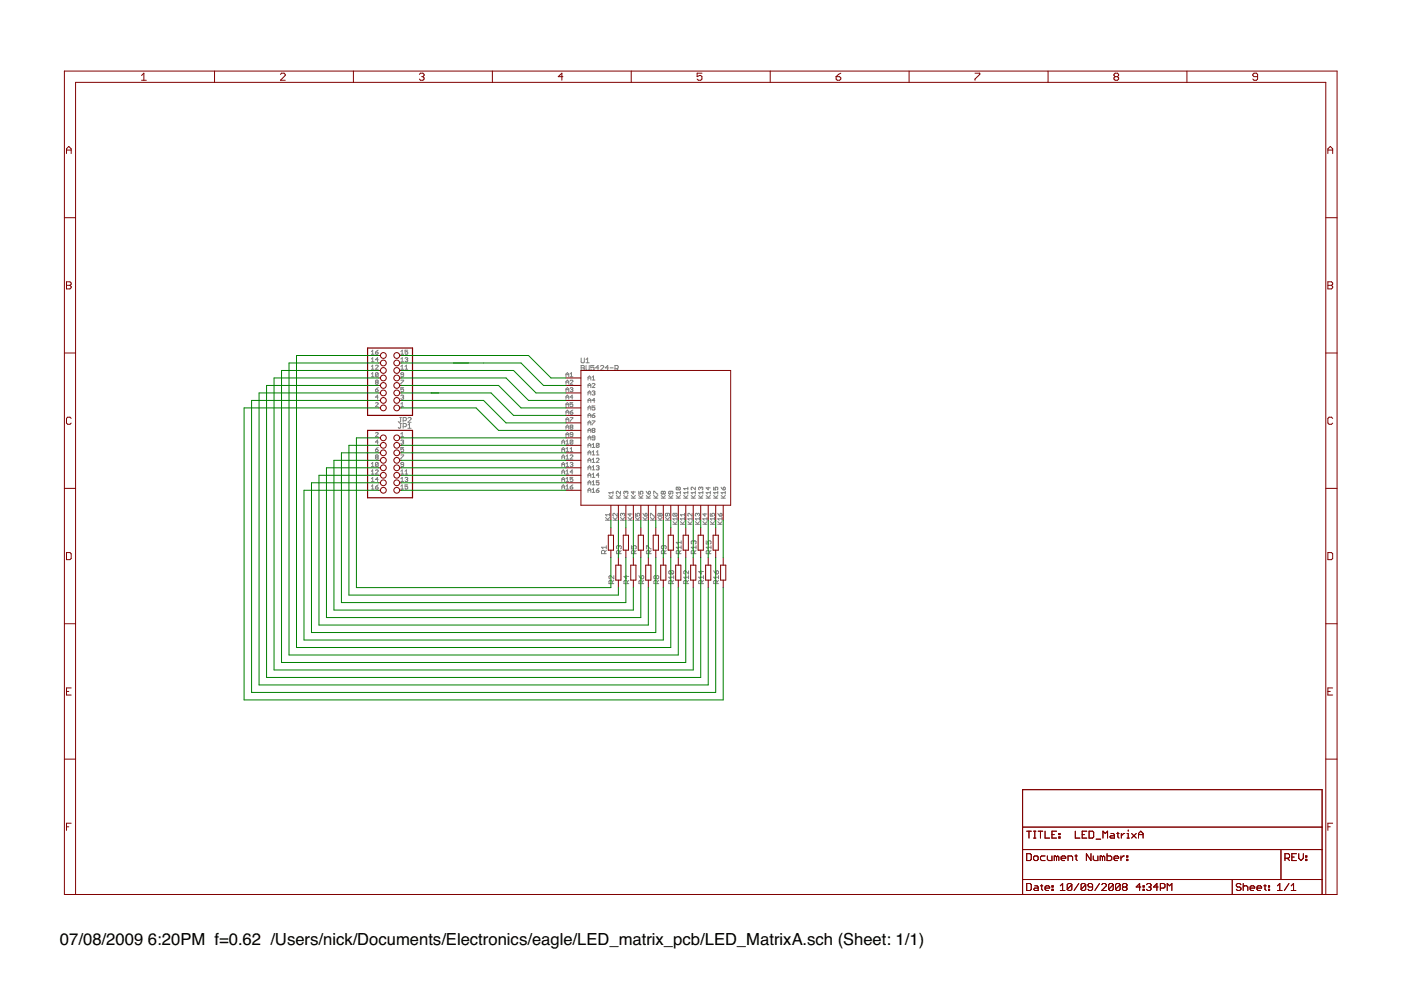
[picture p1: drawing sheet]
<svg xmlns="http://www.w3.org/2000/svg" width="297mm" height="210mm" viewBox="0 0 297 210" stroke-linecap="round" stroke-linejoin="round" font-family="sans-serif">
<defs><g id="words">
<g font-size="3.5">
<text x="12.7" y="200.4">07/08/2009</text>
<text x="31.4" y="200.4">6:20PM f=0.62 /Users/nick/Documents/Electronics/eagle/LED_matrix_pcb/LED_MatrixA.sch (Sheet: 1/1)</text>
</g>
</g></defs>
<g fill="#808080" stroke="#808080" stroke-width=".21">
<path d="M123.2 77.5v1z"/>
<path d="M123.2 77.5h.5z"/>
<path d="M123.7 77.5l.2 .2z"/>
<path d="M123.9 77.7v.1z"/>
<path d="M123.9 77.8l-.2 .2z"/>
<path d="M123.7 78l.2 .2z"/>
<path d="M123.9 78.2v.1z"/>
<path d="M123.9 78.3l-.2 .2z"/>
<path d="M123.2 78.5h.5z"/>
<path d="M123.2 78h.5z"/>
<path d="M124.2 77.5v.8z"/>
<path d="M124.2 78.3l.2 .2z"/>
<path d="M124.4 78.5h.4z"/>
<path d="M124.8 78.5l.1-.2z"/>
<path d="M124.9 77.5v.8z"/>
<path d="M125.3 77.5h.6z"/>
<path d="M125.3 77.5v.5z"/>
<path d="M125.3 78l.3-.2z"/>
<path d="M125.6 77.8h.2z"/>
<path d="M125.8 77.8l.1 .2z"/>
<path d="M125.9 78v.3z"/>
<path d="M125.9 78.3l-.1 .2z"/>
<path d="M125.4 78.5h.4z"/>
<path d="M125.3 78.3l.1 .2z"/>
<path d="M126.8 77.5v1z"/>
<path d="M126.8 77.5l-.5 .5z"/>
<path d="M126.3 78h.7z"/>
<path d="M127.3 78.5h.7z"/>
<path d="M127.3 78.5l.7-.7z"/>
<path d="M128 77.7v.1z"/>
<path d="M127.8 77.5l.2 .2z"/>
<path d="M127.5 77.5h.3z"/>
<path d="M127.5 77.5l-.2 .2z"/>
<path d="M128.8 77.5v1z"/>
<path d="M128.8 77.5l-.5 .5z"/>
<path d="M128.3 78h.7z"/>
<path d="M129.3 78h.7z"/>
<path d="M130.4 77.5v1z"/>
<path d="M130.4 77.5h.5z"/>
<path d="M130.9 77.5l.2 .2z"/>
<path d="M131.1 77.7v.3z"/>
<path d="M131.1 78l-.2 .2z"/>
<path d="M130.4 78.2h.5z"/>
<path d="M130.7 78.2l.4 .3z"/>
<path d="M124.7 80v.6z"/>
<path d="M124.7 80l.3-.3z"/>
<path d="M125 79.7l.3 .3z"/>
<path d="M125.3 80v.6z"/>
<path d="M124.7 80.1h.6z"/>
<path d="M125.5 80l.3-.3z"/>
<path d="M125.8 79.7v.9z"/>
<path d="M125.5 80.6h.6z"/>
<path d="M120 79.3v.6z"/>
<path d="M120 79.3l.3-.3z"/>
<path d="M120.3 79l.3 .3z"/>
<path d="M120.6 79.3v.6z"/>
<path d="M120 79.4h.6z"/>
<path d="M121.2 79l-.3 .3z"/>
<path d="M121.2 79v.9z"/>
<path d="M120.9 79.9h.6z"/>
<path d="M124.7 81.6v.6z"/>
<path d="M124.7 81.6l.3-.3z"/>
<path d="M125 81.3l.3 .3z"/>
<path d="M125.3 81.6v.6z"/>
<path d="M124.7 81.7h.6z"/>
<path d="M125.5 82.2h.6z"/>
<path d="M125.5 82.2l.6-.6z"/>
<path d="M126.1 81.4v.2z"/>
<path d="M126 81.3l.1 .1z"/>
<path d="M125.7 81.3h.3z"/>
<path d="M125.7 81.3l-.2 .1z"/>
<path d="M120 80.9v.6z"/>
<path d="M120 80.9l.3-.3z"/>
<path d="M120.3 80.6l.3 .3z"/>
<path d="M120.6 80.9v.6z"/>
<path d="M120 81h.6z"/>
<path d="M120.9 81.5h.6z"/>
<path d="M121.5 80.9l-.6 .6z"/>
<path d="M121.5 80.8v.1z"/>
<path d="M121.3 80.6l.2 .2z"/>
<path d="M121 80.6h.3z"/>
<path d="M121 80.6l-.1 .2z"/>
<path d="M124.7 83.2v.6z"/>
<path d="M124.7 83.2l.3-.3z"/>
<path d="M125 82.9l.3 .3z"/>
<path d="M125.3 83.2v.6z"/>
<path d="M124.7 83.3h.6z"/>
<path d="M125.5 83l.2-.1z"/>
<path d="M125.7 82.9h.3z"/>
<path d="M126 82.9l.1 .1z"/>
<path d="M126.1 83v.2z"/>
<path d="M126.1 83.2l-.1 .1z"/>
<path d="M125.8 83.3h.2z"/>
<path d="M126 83.3l.1 .2z"/>
<path d="M126.1 83.5v.1z"/>
<path d="M126.1 83.6l-.1 .2z"/>
<path d="M125.7 83.8h.3z"/>
<path d="M125.5 83.6l.2 .2z"/>
<path d="M120 82.5v.6z"/>
<path d="M120 82.5l.3-.3z"/>
<path d="M120.3 82.2l.3 .3z"/>
<path d="M120.6 82.5v.6z"/>
<path d="M120 82.6h.6z"/>
<path d="M120.9 82.3l.1-.1z"/>
<path d="M121 82.2h.3z"/>
<path d="M121.3 82.2l.2 .1z"/>
<path d="M121.5 82.3v.2z"/>
<path d="M121.5 82.5l-.2 .1z"/>
<path d="M121.2 82.6h.1z"/>
<path d="M121.3 82.6l.2 .2z"/>
<path d="M121.5 82.8v.1z"/>
<path d="M121.5 82.9l-.2 .2z"/>
<path d="M121 83.1h.3z"/>
<path d="M120.9 82.9l.1 .2z"/>
<path d="M124.7 84.8v.5z"/>
<path d="M124.7 84.8l.3-.3z"/>
<path d="M125 84.5l.3 .3z"/>
<path d="M125.3 84.8v.5z"/>
<path d="M124.7 84.9h.6z"/>
<path d="M126 84.5v.8z"/>
<path d="M125.5 84.9l.5-.4z"/>
<path d="M125.5 84.9h.6z"/>
<path d="M120 84.1v.5z"/>
<path d="M120 84.1l.3-.3z"/>
<path d="M120.3 83.8l.3 .3z"/>
<path d="M120.6 84.1v.5z"/>
<path d="M120 84.2h.6z"/>
<path d="M121.3 83.8v.8z"/>
<path d="M121.3 83.8l-.4 .4z"/>
<path d="M120.9 84.2h.6z"/>
<path d="M124.7 86.3v.6z"/>
<path d="M124.7 86.3l.3-.2z"/>
<path d="M125 86.1l.3 .2z"/>
<path d="M125.3 86.3v.6z"/>
<path d="M124.7 86.5h.6z"/>
<path d="M125.5 86.1h.6z"/>
<path d="M125.5 86.1v.4z"/>
<path d="M125.5 86.5l.3-.2z"/>
<path d="M125.8 86.3h.2z"/>
<path d="M126 86.3l.1 .2z"/>
<path d="M126.1 86.5v.3z"/>
<path d="M126.1 86.8l-.1 .1z"/>
<path d="M125.7 86.9h.3z"/>
<path d="M125.5 86.8l.2 .1z"/>
<path d="M120 85.6v.6z"/>
<path d="M120 85.6l.3-.2z"/>
<path d="M120.3 85.4l.3 .2z"/>
<path d="M120.6 85.6v.6z"/>
<path d="M120 85.8h.6z"/>
<path d="M120.9 85.4h.6z"/>
<path d="M120.9 85.4v.4z"/>
<path d="M120.9 85.8l.3-.2z"/>
<path d="M121.2 85.6h.1z"/>
<path d="M121.3 85.6l.2 .2z"/>
<path d="M121.5 85.8v.3z"/>
<path d="M121.5 86.1l-.2 .1z"/>
<path d="M121 86.2h.3z"/>
<path d="M120.9 86.1l.1 .1z"/>
<path d="M124.7 87.9v.6z"/>
<path d="M124.7 87.9l.3-.2z"/>
<path d="M125 87.7l.3 .2z"/>
<path d="M125.3 87.9v.6z"/>
<path d="M124.7 88.1h.6z"/>
<path d="M125.8 87.8l.3-.1z"/>
<path d="M125.5 88.1l.3-.3z"/>
<path d="M125.5 88.1v.3z"/>
<path d="M125.5 88.4l.2 .1z"/>
<path d="M125.7 88.5h.3z"/>
<path d="M126 88.5l.1-.1z"/>
<path d="M126.1 88.2v.2z"/>
<path d="M126 88.1l.1 .1z"/>
<path d="M125.5 88.1h.5z"/>
<path d="M120 87.2v.6z"/>
<path d="M120 87.2l.3-.2z"/>
<path d="M120.3 87l.3 .2z"/>
<path d="M120.6 87.2v.6z"/>
<path d="M120 87.4h.6z"/>
<path d="M121.2 87.1l.3-.1z"/>
<path d="M121.2 87.1l-.3 .3z"/>
<path d="M120.9 87.4v.3z"/>
<path d="M120.9 87.7l.1 .1z"/>
<path d="M121 87.8h.3z"/>
<path d="M121.3 87.8l.2-.1z"/>
<path d="M121.5 87.5v.2z"/>
<path d="M121.3 87.4l.2 .1z"/>
<path d="M120.9 87.4h.4z"/>
<path d="M124.7 89.5v.6z"/>
<path d="M124.7 89.5l.3-.3z"/>
<path d="M125 89.2l.3 .3z"/>
<path d="M125.3 89.5v.6z"/>
<path d="M124.7 89.7h.6z"/>
<path d="M125.5 89.2h.6z"/>
<path d="M126.1 89.2v.2z"/>
<path d="M125.5 90l.6-.6z"/>
<path d="M125.5 90v.1z"/>
<path d="M120 88.8v.6z"/>
<path d="M120 88.8l.3-.3z"/>
<path d="M120.3 88.5l.3 .3z"/>
<path d="M120.6 88.8v.6z"/>
<path d="M120 89h.6z"/>
<path d="M120.9 88.5h.6z"/>
<path d="M121.5 88.5v.2z"/>
<path d="M121.5 88.7l-.6 .6z"/>
<path d="M120.9 89.3v.1z"/>
<path d="M124.7 91.1v.6z"/>
<path d="M124.7 91.1l.3-.3z"/>
<path d="M125 90.8l.3 .3z"/>
<path d="M125.3 91.1v.6z"/>
<path d="M124.7 91.2h.6z"/>
<path d="M125.5 91l.2-.2z"/>
<path d="M125.7 90.8h.3z"/>
<path d="M126 90.8l.1 .2z"/>
<path d="M126.1 91v.1z"/>
<path d="M126.1 91.1l-.1 .1z"/>
<path d="M126 91.2l.1 .2z"/>
<path d="M126.1 91.4v.1z"/>
<path d="M126.1 91.5l-.1 .2z"/>
<path d="M125.7 91.7h.3z"/>
<path d="M125.5 91.5l.2 .2z"/>
<path d="M125.5 91.4v.1z"/>
<path d="M125.5 91.4l.2-.2z"/>
<path d="M125.5 91.1l.2 .1z"/>
<path d="M125.5 91v.1z"/>
<path d="M125.7 91.2h.3z"/>
<path d="M120 90.4v.6z"/>
<path d="M120 90.4l.3-.3z"/>
<path d="M120.3 90.1l.3 .3z"/>
<path d="M120.6 90.4v.6z"/>
<path d="M120 90.6h.6z"/>
<path d="M120.9 90.3l.1-.2z"/>
<path d="M121 90.1h.3z"/>
<path d="M121.3 90.1l.2 .2z"/>
<path d="M121.5 90.3v.1z"/>
<path d="M121.5 90.4l-.2 .2z"/>
<path d="M121.3 90.6l.2 .1z"/>
<path d="M121.5 90.7v.1z"/>
<path d="M121.5 90.8l-.2 .2z"/>
<path d="M121 91h.3z"/>
<path d="M120.9 90.8l.1 .2z"/>
<path d="M120.9 90.7v.1z"/>
<path d="M120.9 90.7l.1-.1z"/>
<path d="M120.9 90.4l.1 .2z"/>
<path d="M120.9 90.3v.1z"/>
<path d="M121 90.6h.3z"/>
<path d="M124.7 92.7v.6z"/>
<path d="M124.7 92.7l.3-.3z"/>
<path d="M125 92.4l.3 .3z"/>
<path d="M125.3 92.7v.6z"/>
<path d="M124.7 92.8h.6z"/>
<path d="M125.5 93.1l.2 .2z"/>
<path d="M125.7 93.3h.3z"/>
<path d="M126 93.3l.1-.2z"/>
<path d="M126.1 92.5v.6z"/>
<path d="M126 92.4l.1 .1z"/>
<path d="M125.7 92.4h.3z"/>
<path d="M125.5 92.5l.2-.1z"/>
<path d="M125.5 92.5v.2z"/>
<path d="M125.5 92.7l.2 .1z"/>
<path d="M125.7 92.8h.4z"/>
<path d="M120 92v.6z"/>
<path d="M120 92l.3-.3z"/>
<path d="M120.3 91.7l.3 .3z"/>
<path d="M120.6 92v.6z"/>
<path d="M120 92.1h.6z"/>
<path d="M120.9 92.4l.1 .2z"/>
<path d="M121 92.6h.3z"/>
<path d="M121.3 92.6l.2-.2z"/>
<path d="M121.5 91.8v.6z"/>
<path d="M121.3 91.7l.2 .1z"/>
<path d="M121 91.7h.3z"/>
<path d="M120.9 91.8l.1-.1z"/>
<path d="M120.9 91.8v.2z"/>
<path d="M120.9 92l.1 .1z"/>
<path d="M121 92.1h.5z"/>
<path d="M124.7 94.3v.6z"/>
<path d="M124.7 94.3l.3-.3z"/>
<path d="M125 94l.3 .3z"/>
<path d="M125.3 94.3v.6z"/>
<path d="M124.7 94.4h.6z"/>
<path d="M125.5 94.3l.3-.3z"/>
<path d="M125.8 94v.9z"/>
<path d="M125.5 94.9h.6z"/>
<path d="M126.4 94.1v.6z"/>
<path d="M126.4 94.1l.2-.1z"/>
<path d="M126.6 94h.3z"/>
<path d="M126.9 94l.1 .1z"/>
<path d="M127 94.1v.6z"/>
<path d="M127 94.7l-.1 .2z"/>
<path d="M126.6 94.9h.3z"/>
<path d="M126.4 94.7l.2 .2z"/>
<path d="M127 94.1l-.6 .6z"/>
<path d="M119.1 93.6v.6z"/>
<path d="M119.1 93.6l.3-.3z"/>
<path d="M119.4 93.3l.3 .3z"/>
<path d="M119.7 93.6v.6z"/>
<path d="M119.1 93.7h.6z"/>
<path d="M120 93.6l.3-.3z"/>
<path d="M120.3 93.3v.9z"/>
<path d="M120 94.2h.6z"/>
<path d="M120.9 93.4v.6z"/>
<path d="M120.9 93.4l.1-.1z"/>
<path d="M121 93.3h.3z"/>
<path d="M121.3 93.3l.2 .1z"/>
<path d="M121.5 93.4v.6z"/>
<path d="M121.5 94l-.2 .2z"/>
<path d="M121 94.2h.3z"/>
<path d="M120.9 94l.1 .2z"/>
<path d="M121.5 93.4l-.6 .6z"/>
<path d="M124.7 95.9v.6z"/>
<path d="M124.7 95.9l.3-.3z"/>
<path d="M125 95.6l.3 .3z"/>
<path d="M125.3 95.9v.6z"/>
<path d="M124.7 96h.6z"/>
<path d="M125.5 95.9l.3-.3z"/>
<path d="M125.8 95.6v.9z"/>
<path d="M125.5 96.5h.6z"/>
<path d="M126.4 95.9l.3-.3z"/>
<path d="M126.7 95.6v.9z"/>
<path d="M126.4 96.5h.6z"/>
<path d="M119.1 95.2v.6z"/>
<path d="M119.1 95.2l.3-.3z"/>
<path d="M119.4 94.9l.3 .3z"/>
<path d="M119.7 95.2v.6z"/>
<path d="M119.1 95.3h.6z"/>
<path d="M120 95.2l.3-.3z"/>
<path d="M120.3 94.9v.9z"/>
<path d="M120 95.8h.6z"/>
<path d="M121.2 94.9l-.3 .3z"/>
<path d="M121.2 94.9v.9z"/>
<path d="M120.9 95.8h.6z"/>
<path d="M124.7 97.5v.5z"/>
<path d="M124.7 97.5l.3-.3z"/>
<path d="M125 97.2l.3 .3z"/>
<path d="M125.3 97.5v.5z"/>
<path d="M124.7 97.6h.6z"/>
<path d="M125.5 97.5l.3-.3z"/>
<path d="M125.8 97.2v.8z"/>
<path d="M125.5 98h.6z"/>
<path d="M126.4 98h.6z"/>
<path d="M127 97.5l-.6 .5z"/>
<path d="M127 97.3v.2z"/>
<path d="M126.9 97.2l.1 .1z"/>
<path d="M126.6 97.2h.3z"/>
<path d="M126.6 97.2l-.2 .1z"/>
<path d="M119.1 96.8v.5z"/>
<path d="M119.1 96.8l.3-.3z"/>
<path d="M119.4 96.5l.3 .3z"/>
<path d="M119.7 96.8v.5z"/>
<path d="M119.1 96.9h.6z"/>
<path d="M120 96.8l.3-.3z"/>
<path d="M120.3 96.5v.8z"/>
<path d="M120 97.3h.6z"/>
<path d="M120.9 97.3h.6z"/>
<path d="M121.5 96.8l-.6 .5z"/>
<path d="M121.5 96.6v.2z"/>
<path d="M121.3 96.5l.2 .1z"/>
<path d="M121 96.5h.3z"/>
<path d="M121 96.5l-.1 .1z"/>
<path d="M124.7 99v.6z"/>
<path d="M124.7 99l.3-.3z"/>
<path d="M125 98.7l.3 .3z"/>
<path d="M125.3 99v.6z"/>
<path d="M124.7 99.2h.6z"/>
<path d="M125.5 99l.3-.3z"/>
<path d="M125.8 98.7v.9z"/>
<path d="M125.5 99.6h.6z"/>
<path d="M126.4 98.9l.2-.2z"/>
<path d="M126.6 98.7h.3z"/>
<path d="M126.9 98.7l.1 .2z"/>
<path d="M127 98.9v.1z"/>
<path d="M127 99l-.1 .2z"/>
<path d="M126.7 99.2h.2z"/>
<path d="M126.9 99.2l.1 .1z"/>
<path d="M127 99.3v.2z"/>
<path d="M127 99.5l-.1 .1z"/>
<path d="M126.6 99.6h.3z"/>
<path d="M126.4 99.5l.2 .1z"/>
<path d="M119.1 98.3v.6z"/>
<path d="M119.1 98.3l.3-.3z"/>
<path d="M119.4 98l.3 .3z"/>
<path d="M119.7 98.3v.6z"/>
<path d="M119.1 98.5h.6z"/>
<path d="M120 98.3l.3-.3z"/>
<path d="M120.3 98v.9z"/>
<path d="M120 98.9h.6z"/>
<path d="M120.9 98.2l.1-.2z"/>
<path d="M121 98h.3z"/>
<path d="M121.3 98l.2 .2z"/>
<path d="M121.5 98.2v.1z"/>
<path d="M121.5 98.3l-.2 .2z"/>
<path d="M121.2 98.5h.1z"/>
<path d="M121.3 98.5l.2 .1z"/>
<path d="M121.5 98.6v.2z"/>
<path d="M121.5 98.8l-.2 .1z"/>
<path d="M121 98.9h.3z"/>
<path d="M120.9 98.8l.1 .1z"/>
<path d="M124.7 100.6v.6z"/>
<path d="M124.7 100.6l.3-.3z"/>
<path d="M125 100.3l.3 .3z"/>
<path d="M125.3 100.6v.6z"/>
<path d="M124.7 100.8h.6z"/>
<path d="M125.5 100.6l.3-.3z"/>
<path d="M125.8 100.3v.9z"/>
<path d="M125.5 101.2h.6z"/>
<path d="M126.9 100.3v.9z"/>
<path d="M126.4 100.8l.5-.5z"/>
<path d="M126.4 100.8h.6z"/>
<path d="M119.1 99.9v.6z"/>
<path d="M119.1 99.9l.3-.3z"/>
<path d="M119.4 99.6l.3 .3z"/>
<path d="M119.7 99.9v.6z"/>
<path d="M119.1 100.1h.6z"/>
<path d="M120 99.9l.3-.3z"/>
<path d="M120.3 99.6v.9z"/>
<path d="M120 100.5h.6z"/>
<path d="M121.3 99.6v.9z"/>
<path d="M121.3 99.6l-.4 .5z"/>
<path d="M120.9 100.1h.6z"/>
<path d="M124.7 102.2v.6z"/>
<path d="M124.7 102.2l.3-.3z"/>
<path d="M125 101.9l.3 .3z"/>
<path d="M125.3 102.2v.6z"/>
<path d="M124.7 102.4h.6z"/>
<path d="M125.5 102.2l.3-.3z"/>
<path d="M125.8 101.9v.9z"/>
<path d="M125.5 102.8h.6z"/>
<path d="M126.4 101.9h.6z"/>
<path d="M126.4 101.9v.5z"/>
<path d="M126.4 102.4l.3-.2z"/>
<path d="M126.7 102.2h.2z"/>
<path d="M126.9 102.2l.1 .2z"/>
<path d="M127 102.4v.3z"/>
<path d="M127 102.7l-.1 .1z"/>
<path d="M126.6 102.8h.3z"/>
<path d="M126.4 102.7l.2 .1z"/>
<path d="M119.1 101.5v.6z"/>
<path d="M119.1 101.5l.3-.3z"/>
<path d="M119.4 101.2l.3 .3z"/>
<path d="M119.7 101.5v.6z"/>
<path d="M119.1 101.7h.6z"/>
<path d="M120 101.5l.3-.3z"/>
<path d="M120.3 101.2v.9z"/>
<path d="M120 102.1h.6z"/>
<path d="M120.9 101.2h.6z"/>
<path d="M120.9 101.2v.5z"/>
<path d="M120.9 101.7l.3-.2z"/>
<path d="M121.2 101.5h.1z"/>
<path d="M121.3 101.5l.2 .2z"/>
<path d="M121.5 101.7v.3z"/>
<path d="M121.5 102l-.2 .1z"/>
<path d="M121 102.1h.3z"/>
<path d="M120.9 102l.1 .1z"/>
<path d="M124.7 103.8v.6z"/>
<path d="M124.7 103.8l.3-.3z"/>
<path d="M125 103.5l.3 .3z"/>
<path d="M125.3 103.8v.6z"/>
<path d="M124.7 103.9h.6z"/>
<path d="M125.5 103.8l.3-.3z"/>
<path d="M125.8 103.5v.9z"/>
<path d="M125.5 104.4h.6z"/>
<path d="M126.7 103.7l.3-.2z"/>
<path d="M126.4 103.9l.3-.2z"/>
<path d="M126.4 103.9v.3z"/>
<path d="M126.4 104.2l.2 .2z"/>
<path d="M126.6 104.4h.3z"/>
<path d="M127 104.2l-.1 .2z"/>
<path d="M127 104.1v.1z"/>
<path d="M126.9 103.9l.1 .2z"/>
<path d="M126.4 103.9h.5z"/>
<path d="M119.1 103.1v.6z"/>
<path d="M119.1 103.1l.3-.3z"/>
<path d="M119.4 102.8l.3 .3z"/>
<path d="M119.7 103.1v.6z"/>
<path d="M119.1 103.3h.6z"/>
<path d="M120 103.1l.3-.3z"/>
<path d="M120.3 102.8v.9z"/>
<path d="M120 103.7h.6z"/>
<path d="M121.2 103l.3-.2z"/>
<path d="M121.2 103l-.3 .3z"/>
<path d="M120.9 103.3v.2z"/>
<path d="M120.9 103.5l.1 .2z"/>
<path d="M121 103.7h.3z"/>
<path d="M121.3 103.7l.2-.2z"/>
<path d="M121.5 103.4v.1z"/>
<path d="M121.3 103.3l.2 .1z"/>
<path d="M120.9 103.3h.4z"/>
<path d="M129.1 105.6h.9z"/>
<path d="M129.1 105.1l.6 .5z"/>
<path d="M129.5 105.5l.5-.4z"/>
<path d="M129.1 104.5l.3 .3z"/>
<path d="M129.1 104.5h.9z"/>
<path d="M130 104.2v.6z"/>
<path d="M128.4 110.3h.9z"/>
<path d="M128.4 109.7l.6 .6z"/>
<path d="M128.8 110.2l.5-.5z"/>
<path d="M128.4 109.1l.3 .3z"/>
<path d="M128.4 109.1h.9z"/>
<path d="M129.3 108.8v.6z"/>
<path d="M130.7 105.6h.9z"/>
<path d="M130.7 105.1l.6 .5z"/>
<path d="M131.1 105.5l.5-.4z"/>
<path d="M131.6 104.2v.6z"/>
<path d="M131 104.2l.6 .6z"/>
<path d="M130.8 104.2h.2z"/>
<path d="M130.8 104.2l-.1 .1z"/>
<path d="M130.7 104.3v.3z"/>
<path d="M130.7 104.6l.1 .2z"/>
<path d="M130 110.3h.9z"/>
<path d="M130 109.7l.6 .6z"/>
<path d="M130.4 110.2l.5-.5z"/>
<path d="M130.9 108.8v.6z"/>
<path d="M130.3 108.8l.6 .6z"/>
<path d="M130.1 108.8h.2z"/>
<path d="M130.1 108.8l-.1 .2z"/>
<path d="M130 109v.3z"/>
<path d="M130 109.3l.1 .1z"/>
<path d="M132.2 105.6h.9z"/>
<path d="M132.2 105.1l.6 .5z"/>
<path d="M132.7 105.5l.4-.4z"/>
<path d="M132.2 104.6l.2 .2z"/>
<path d="M132.2 104.3v.3z"/>
<path d="M132.2 104.3l.2-.1z"/>
<path d="M132.4 104.2h.1z"/>
<path d="M132.5 104.2l.2 .1z"/>
<path d="M132.7 104.3v.2z"/>
<path d="M132.7 104.3l.1-.1z"/>
<path d="M132.8 104.2h.2z"/>
<path d="M133 104.2l.1 .1z"/>
<path d="M133.1 104.3v.3z"/>
<path d="M133.1 104.6l-.1 .2z"/>
<path d="M131.6 110.3h.8z"/>
<path d="M131.6 109.7l.5 .6z"/>
<path d="M132 110.2l.4-.5z"/>
<path d="M131.6 109.3l.1 .1z"/>
<path d="M131.6 109v.3z"/>
<path d="M131.6 109l.1-.2z"/>
<path d="M131.7 108.8h.1z"/>
<path d="M131.8 108.8l.2 .2z"/>
<path d="M132 109v.1z"/>
<path d="M132 109l.1-.2z"/>
<path d="M132.1 108.8h.2z"/>
<path d="M132.3 108.8l.1 .2z"/>
<path d="M132.4 109v.3z"/>
<path d="M132.4 109.3l-.1 .1z"/>
<path d="M133.8 105.6h.9z"/>
<path d="M133.8 105.1l.6 .5z"/>
<path d="M134.3 105.5l.4-.4z"/>
<path d="M133.8 104.3h.9z"/>
<path d="M133.8 104.3l.5 .5z"/>
<path d="M134.3 104.2v.6z"/>
<path d="M133.1 110.3h.9z"/>
<path d="M133.1 109.7l.6 .6z"/>
<path d="M133.6 110.2l.4-.5z"/>
<path d="M133.1 109h.9z"/>
<path d="M133.1 109l.5 .4z"/>
<path d="M133.6 108.8v.6z"/>
<path d="M135.4 105.6h.9z"/>
<path d="M135.4 105.1l.6 .5z"/>
<path d="M135.9 105.5l.4-.4z"/>
<path d="M135.4 104.2v.6z"/>
<path d="M135.4 104.8h.5z"/>
<path d="M135.7 104.5l.2 .3z"/>
<path d="M135.7 104.3v.2z"/>
<path d="M135.7 104.3l.2-.1z"/>
<path d="M135.9 104.2h.3z"/>
<path d="M136.2 104.2l.1 .1z"/>
<path d="M136.3 104.3v.3z"/>
<path d="M136.3 104.6l-.1 .2z"/>
<path d="M134.7 110.3h.9z"/>
<path d="M134.7 109.7l.6 .6z"/>
<path d="M135.2 110.2l.4-.5z"/>
<path d="M134.7 108.8v.6z"/>
<path d="M134.7 109.4h.5z"/>
<path d="M135 109.1l.2 .3z"/>
<path d="M135 109v.1z"/>
<path d="M135 109l.2-.2z"/>
<path d="M135.2 108.8h.3z"/>
<path d="M135.5 108.8l.1 .2z"/>
<path d="M135.6 109v.3z"/>
<path d="M135.6 109.3l-.1 .1z"/>
<path d="M137 105.6h.9z"/>
<path d="M137 105.1l.6 .5z"/>
<path d="M137.5 105.5l.4-.4z"/>
<path d="M137 104.2l.2 .3z"/>
<path d="M137.2 104.5l.3 .3z"/>
<path d="M137.5 104.8h.3z"/>
<path d="M137.9 104.6l-.1 .2z"/>
<path d="M137.9 104.3v.3z"/>
<path d="M137.8 104.2l.1 .1z"/>
<path d="M137.6 104.2h.2z"/>
<path d="M137.6 104.2l-.1 .1z"/>
<path d="M137.5 104.3v.5z"/>
<path d="M136.3 110.3h.9z"/>
<path d="M136.3 109.7l.6 .6z"/>
<path d="M136.8 110.2l.4-.5z"/>
<path d="M136.3 108.8l.2 .3z"/>
<path d="M136.5 109.1l.3 .3z"/>
<path d="M136.8 109.4h.3z"/>
<path d="M137.1 109.4l.1-.1z"/>
<path d="M137.2 109v.3z"/>
<path d="M137.1 108.8l.1 .2z"/>
<path d="M136.9 108.8h.2z"/>
<path d="M136.9 108.8l-.1 .2z"/>
<path d="M136.8 109v.4z"/>
<path d="M138.6 105.6h.9z"/>
<path d="M138.6 105.1l.6 .5z"/>
<path d="M139 105.5l.5-.4z"/>
<path d="M138.6 104.2v.6z"/>
<path d="M138.6 104.2h.1z"/>
<path d="M138.7 104.2l.6 .6z"/>
<path d="M139.3 104.8h.2z"/>
<path d="M137.9 110.3h.9z"/>
<path d="M137.9 109.7l.6 .6z"/>
<path d="M138.3 110.2l.5-.5z"/>
<path d="M137.9 108.8v.6z"/>
<path d="M137.9 108.8h.1z"/>
<path d="M138 108.8l.6 .6z"/>
<path d="M138.6 109.4h.2z"/>
<path d="M140.2 105.6h.9z"/>
<path d="M140.2 105.1l.6 .5z"/>
<path d="M140.6 105.5l.5-.4z"/>
<path d="M140.2 104.6l.1 .2z"/>
<path d="M140.2 104.3v.3z"/>
<path d="M140.2 104.3l.1-.1z"/>
<path d="M140.3 104.2h.2z"/>
<path d="M140.5 104.2l.1 .1z"/>
<path d="M140.6 104.3l.2-.1z"/>
<path d="M140.8 104.2h.1z"/>
<path d="M140.9 104.2l.2 .1z"/>
<path d="M141.1 104.3v.3z"/>
<path d="M141.1 104.6l-.2 .2z"/>
<path d="M140.8 104.8h.1z"/>
<path d="M140.6 104.6l.2 .2z"/>
<path d="M140.5 104.8l.1-.2z"/>
<path d="M140.3 104.8h.2z"/>
<path d="M140.6 104.3v.3z"/>
<path d="M139.5 110.3h.9z"/>
<path d="M139.5 109.7l.6 .6z"/>
<path d="M139.9 110.2l.5-.5z"/>
<path d="M139.5 109.3l.1 .1z"/>
<path d="M139.5 109v.3z"/>
<path d="M139.5 109l.1-.2z"/>
<path d="M139.6 108.8h.2z"/>
<path d="M139.8 108.8l.1 .2z"/>
<path d="M139.9 109l.2-.2z"/>
<path d="M140.1 108.8h.1z"/>
<path d="M140.2 108.8l.2 .2z"/>
<path d="M140.4 109v.3z"/>
<path d="M140.4 109.3l-.2 .1z"/>
<path d="M140.1 109.4h.1z"/>
<path d="M139.9 109.3l.2 .1z"/>
<path d="M139.9 109.3l-.1 .1z"/>
<path d="M139.6 109.4h.2z"/>
<path d="M139.9 109v.3z"/>
<path d="M141.8 105.6h.9z"/>
<path d="M141.8 105.1l.6 .5z"/>
<path d="M142.2 105.5l.5-.4z"/>
<path d="M142.7 104.6l-.2 .2z"/>
<path d="M142.7 104.3v.3z"/>
<path d="M142.5 104.2l.2 .1z"/>
<path d="M141.9 104.2h.6z"/>
<path d="M141.9 104.2l-.1 .1z"/>
<path d="M141.8 104.3v.3z"/>
<path d="M141.8 104.6l.1 .2z"/>
<path d="M141.9 104.8h.2z"/>
<path d="M142.1 104.8l.1-.2z"/>
<path d="M142.2 104.2v.4z"/>
<path d="M141.1 110.3h.9z"/>
<path d="M141.1 109.7l.6 .6z"/>
<path d="M141.5 110.2l.5-.5z"/>
<path d="M141.8 109.4l.2-.1z"/>
<path d="M142 109v.3z"/>
<path d="M141.8 108.8l.2 .2z"/>
<path d="M141.2 108.8h.6z"/>
<path d="M141.2 108.8l-.1 .2z"/>
<path d="M141.1 109v.3z"/>
<path d="M141.1 109.3l.1 .1z"/>
<path d="M141.2 109.4h.2z"/>
<path d="M141.4 109.4l.1-.1z"/>
<path d="M141.5 108.8v.5z"/>
<path d="M143.4 105.6h.9z"/>
<path d="M143.4 105.1l.6 .5z"/>
<path d="M143.8 105.5l.5-.4z"/>
<path d="M143.4 104.5l.3 .3z"/>
<path d="M143.4 104.5h.9z"/>
<path d="M144.3 104.2v.6z"/>
<path d="M143.5 103.9h.6z"/>
<path d="M143.4 103.7l.1 .2z"/>
<path d="M143.4 103.4v.3z"/>
<path d="M143.4 103.4l.1-.1z"/>
<path d="M143.5 103.3h.6z"/>
<path d="M144.1 103.3l.2 .1z"/>
<path d="M144.3 103.4v.3z"/>
<path d="M144.3 103.7l-.2 .2z"/>
<path d="M143.5 103.3l.6 .6z"/>
<path d="M142.7 111.2h.9z"/>
<path d="M142.7 110.6l.6 .6z"/>
<path d="M143.1 111l.5-.4z"/>
<path d="M142.7 110l.3 .3z"/>
<path d="M142.7 110h.9z"/>
<path d="M143.6 109.7v.6z"/>
<path d="M142.8 109.4h.6z"/>
<path d="M142.7 109.3l.1 .1z"/>
<path d="M142.7 109v.3z"/>
<path d="M142.7 109l.1-.2z"/>
<path d="M142.8 108.8h.6z"/>
<path d="M143.4 108.8l.2 .2z"/>
<path d="M143.6 109v.3z"/>
<path d="M143.6 109.3l-.2 .1z"/>
<path d="M142.8 108.8l.6 .6z"/>
<path d="M144.9 105.6h.9z"/>
<path d="M144.9 105.1l.6 .5z"/>
<path d="M145.4 105.5l.4-.4z"/>
<path d="M144.9 104.5l.3 .3z"/>
<path d="M144.9 104.5h.9z"/>
<path d="M145.8 104.2v.6z"/>
<path d="M144.9 103.6l.3 .3z"/>
<path d="M144.9 103.6h.9z"/>
<path d="M145.8 103.3v.6z"/>
<path d="M144.3 111.2h.8z"/>
<path d="M144.3 110.6l.5 .6z"/>
<path d="M144.7 111l.4-.4z"/>
<path d="M144.3 110l.2 .3z"/>
<path d="M144.3 110h.8z"/>
<path d="M145.1 109.7v.6z"/>
<path d="M144.3 109.1l.2 .3z"/>
<path d="M144.3 109.1h.8z"/>
<path d="M145.1 108.8v.6z"/>
<path d="M146.5 105.6h.9z"/>
<path d="M146.5 105.1l.6 .5z"/>
<path d="M147 105.5l.4-.4z"/>
<path d="M146.5 104.5l.3 .3z"/>
<path d="M146.5 104.5h.9z"/>
<path d="M147.4 104.2v.6z"/>
<path d="M147.4 103.3v.6z"/>
<path d="M146.8 103.3l.6 .6z"/>
<path d="M146.7 103.3h.1z"/>
<path d="M146.7 103.3l-.2 .1z"/>
<path d="M146.5 103.4v.3z"/>
<path d="M146.5 103.7l.2 .2z"/>
<path d="M145.8 111.2h.9z"/>
<path d="M145.8 110.6l.6 .6z"/>
<path d="M146.3 111l.4-.4z"/>
<path d="M145.8 110l.3 .3z"/>
<path d="M145.8 110h.9z"/>
<path d="M146.7 109.7v.6z"/>
<path d="M146.7 108.8v.6z"/>
<path d="M146.1 108.8l.6 .6z"/>
<path d="M146 108.8h.1z"/>
<path d="M146 108.8l-.2 .2z"/>
<path d="M145.8 109v.3z"/>
<path d="M145.8 109.3l.2 .1z"/>
<path d="M148.1 105.6h.9z"/>
<path d="M148.1 105.1l.6 .5z"/>
<path d="M148.6 105.5l.4-.4z"/>
<path d="M148.1 104.5l.3 .3z"/>
<path d="M148.1 104.5h.9z"/>
<path d="M149 104.2v.6z"/>
<path d="M148.1 103.7l.2 .2z"/>
<path d="M148.1 103.4v.3z"/>
<path d="M148.1 103.4l.2-.1z"/>
<path d="M148.3 103.3h.1z"/>
<path d="M148.4 103.3l.2 .1z"/>
<path d="M148.6 103.4v.2z"/>
<path d="M148.6 103.4l.1-.1z"/>
<path d="M148.7 103.3h.2z"/>
<path d="M148.9 103.3l.1 .1z"/>
<path d="M149 103.4v.3z"/>
<path d="M149 103.7l-.1 .2z"/>
<path d="M147.4 111.2h.9z"/>
<path d="M147.4 110.6l.6 .6z"/>
<path d="M147.9 111l.4-.4z"/>
<path d="M147.4 110l.3 .3z"/>
<path d="M147.4 110h.9z"/>
<path d="M148.3 109.7v.6z"/>
<path d="M147.4 109.3l.2 .1z"/>
<path d="M147.4 109v.3z"/>
<path d="M147.4 109l.2-.2z"/>
<path d="M147.6 108.8h.1z"/>
<path d="M147.7 108.8l.2 .2z"/>
<path d="M147.9 109v.1z"/>
<path d="M147.9 109l.1-.2z"/>
<path d="M148 108.8h.2z"/>
<path d="M148.2 108.8l.1 .2z"/>
<path d="M148.3 109v.3z"/>
<path d="M148.3 109.3l-.1 .1z"/>
<path d="M149.7 105.6h.9z"/>
<path d="M149.7 105.1l.6 .5z"/>
<path d="M150.2 105.5l.4-.4z"/>
<path d="M149.7 104.5l.3 .3z"/>
<path d="M149.7 104.5h.9z"/>
<path d="M150.6 104.2v.6z"/>
<path d="M149.7 103.4h.9z"/>
<path d="M149.7 103.4l.5 .5z"/>
<path d="M150.2 103.3v.6z"/>
<path d="M149 111.2h.9z"/>
<path d="M149 110.6l.6 .6z"/>
<path d="M149.5 111l.4-.4z"/>
<path d="M149 110l.3 .3z"/>
<path d="M149 110h.9z"/>
<path d="M149.9 109.7v.6z"/>
<path d="M149 109h.9z"/>
<path d="M149 109l.5 .4z"/>
<path d="M149.5 108.8v.6z"/>
<path d="M151.3 105.6h.9z"/>
<path d="M151.3 105.1l.6 .5z"/>
<path d="M151.7 105.5l.5-.4z"/>
<path d="M151.3 104.5l.3 .3z"/>
<path d="M151.3 104.5h.9z"/>
<path d="M152.2 104.2v.6z"/>
<path d="M151.3 103.3v.6z"/>
<path d="M151.3 103.9h.4z"/>
<path d="M151.6 103.6l.1 .3z"/>
<path d="M151.6 103.4v.2z"/>
<path d="M151.6 103.4l.1-.1z"/>
<path d="M151.7 103.3h.3z"/>
<path d="M152 103.3l.2 .1z"/>
<path d="M152.2 103.4v.3z"/>
<path d="M152.2 103.7l-.2 .2z"/>
<path d="M150.6 111.2h.9z"/>
<path d="M150.6 110.6l.6 .6z"/>
<path d="M151 111l.5-.4z"/>
<path d="M150.6 110l.3 .3z"/>
<path d="M150.6 110h.9z"/>
<path d="M151.5 109.7v.6z"/>
<path d="M150.6 108.8v.6z"/>
<path d="M150.6 109.4h.4z"/>
<path d="M150.9 109.1l.1 .3z"/>
<path d="M150.9 109v.1z"/>
<path d="M150.9 109l.1-.2z"/>
<path d="M151 108.8h.3z"/>
<path d="M151.3 108.8l.2 .2z"/>
<path d="M151.5 109v.3z"/>
<path d="M151.5 109.3l-.2 .1z"/>
<path d="M152.9 105.6h.9z"/>
<path d="M152.9 105.1l.6 .5z"/>
<path d="M153.3 105.5l.5-.4z"/>
<path d="M152.9 104.5l.3 .3z"/>
<path d="M152.9 104.5h.9z"/>
<path d="M153.8 104.2v.6z"/>
<path d="M152.9 103.3l.1 .3z"/>
<path d="M153 103.6l.3 .3z"/>
<path d="M153.3 103.9h.3z"/>
<path d="M153.6 103.9l.2-.2z"/>
<path d="M153.8 103.4v.3z"/>
<path d="M153.6 103.3l.2 .1z"/>
<path d="M153.5 103.3h.1z"/>
<path d="M153.5 103.3l-.2 .1z"/>
<path d="M153.3 103.4v.5z"/>
<path d="M152.2 111.2h.9z"/>
<path d="M152.2 110.6l.6 .6z"/>
<path d="M152.6 111l.5-.4z"/>
<path d="M152.2 110l.3 .3z"/>
<path d="M152.2 110h.9z"/>
<path d="M153.1 109.7v.6z"/>
<path d="M152.2 108.8l.1 .3z"/>
<path d="M152.3 109.1l.3 .3z"/>
<path d="M152.6 109.4h.3z"/>
<path d="M152.9 109.4l.2-.1z"/>
<path d="M153.1 109v.3z"/>
<path d="M152.9 108.8l.2 .2z"/>
<path d="M152.8 108.8h.1z"/>
<path d="M152.8 108.8l-.2 .2z"/>
<path d="M152.6 109v.4z"/>
<path d="M123.2 75.9v.9z"/>
<path d="M123.2 76.8l.2 .1z"/>
<path d="M123.4 76.9h.3z"/>
<path d="M123.7 76.9l.2-.1z"/>
<path d="M123.9 75.9v.9z"/>
<path d="M124.2 76.2l.4-.3z"/>
<path d="M124.6 75.9v1z"/>
<path d="M124.2 76.9h.7z"/>
<path d="M127.5 117.4h1z"/>
<path d="M127.5 116.9v.5z"/>
<path d="M127.5 116.9l.2-.2z"/>
<path d="M127.7 116.7h.3z"/>
<path d="M128 116.7l.2 .2z"/>
<path d="M128.2 116.9v.5z"/>
<path d="M128.2 117.1l.3-.4z"/>
<path d="M127.5 116l.4 .4z"/>
<path d="M127.5 116h1z"/>
<path d="M128.5 115.7v.7z"/>
<path d="M129.1 123.7h1z"/>
<path d="M129.1 123.2v.5z"/>
<path d="M129.1 123.2l.2-.1z"/>
<path d="M129.3 123.1h.3z"/>
<path d="M129.6 123.1l.2 .1z"/>
<path d="M129.8 123.2v.5z"/>
<path d="M129.8 123.4l.3-.3z"/>
<path d="M130.1 122v.7z"/>
<path d="M129.5 122l.6 .7z"/>
<path d="M129.3 122h.2z"/>
<path d="M129.3 122l-.2 .2z"/>
<path d="M129.1 122.2v.4z"/>
<path d="M129.1 122.6l.2 .1z"/>
<path d="M130.7 117.4h1z"/>
<path d="M130.7 116.9v.5z"/>
<path d="M130.7 116.9l.2-.2z"/>
<path d="M130.9 116.7h.3z"/>
<path d="M131.2 116.7l.2 .2z"/>
<path d="M131.4 116.9v.5z"/>
<path d="M131.4 117.1l.3-.4z"/>
<path d="M130.7 116.2l.2 .2z"/>
<path d="M130.7 115.9v.3z"/>
<path d="M130.7 115.9l.2-.2z"/>
<path d="M130.9 115.7h.1z"/>
<path d="M131 115.7l.2 .2z"/>
<path d="M131.2 115.9v.1z"/>
<path d="M131.2 115.9l.2-.2z"/>
<path d="M131.4 115.7h.2z"/>
<path d="M131.6 115.7l.1 .2z"/>
<path d="M131.7 115.9v.3z"/>
<path d="M131.6 116.4l.1-.2z"/>
<path d="M132.3 123.7h1z"/>
<path d="M132.3 123.2v.5z"/>
<path d="M132.3 123.2l.2-.1z"/>
<path d="M132.5 123.1h.3z"/>
<path d="M132.8 123.1l.2 .1z"/>
<path d="M133 123.2v.5z"/>
<path d="M133 123.4l.3-.3z"/>
<path d="M132.3 122.2h1z"/>
<path d="M132.3 122.2l.5 .5z"/>
<path d="M132.8 122v.7z"/>
<path d="M133.9 117.4h1z"/>
<path d="M133.9 116.9v.5z"/>
<path d="M133.9 116.9l.1-.2z"/>
<path d="M134 116.7h.4z"/>
<path d="M134.4 116.7l.2 .2z"/>
<path d="M134.6 116.9v.5z"/>
<path d="M134.6 117.1l.3-.4z"/>
<path d="M133.9 115.7v.7z"/>
<path d="M133.9 116.4h.5z"/>
<path d="M134.2 116l.2 .4z"/>
<path d="M134.2 115.9v.1z"/>
<path d="M134.2 115.9l.2-.2z"/>
<path d="M134.4 115.7h.3z"/>
<path d="M134.7 115.7l.2 .2z"/>
<path d="M134.9 115.9v.3z"/>
<path d="M134.7 116.4l.2-.2z"/>
<path d="M135.5 123.7h1z"/>
<path d="M135.5 123.2v.5z"/>
<path d="M135.5 123.2l.1-.1z"/>
<path d="M135.6 123.1h.4z"/>
<path d="M136 123.1l.1 .1z"/>
<path d="M136.1 123.2v.5z"/>
<path d="M136.1 123.4l.4-.3z"/>
<path d="M135.5 122l.1 .4z"/>
<path d="M135.6 122.4l.4 .3z"/>
<path d="M136 122.7h.3z"/>
<path d="M136.3 122.7l.2-.1z"/>
<path d="M136.5 122.2v.4z"/>
<path d="M136.3 122l.2 .2z"/>
<path d="M136.1 122h.2z"/>
<path d="M136.1 122l-.1 .2z"/>
<path d="M136 122.2v.5z"/>
<path d="M137.1 117.4h1z"/>
<path d="M137.1 116.9v.5z"/>
<path d="M137.1 116.9l.1-.2z"/>
<path d="M137.2 116.7h.4z"/>
<path d="M137.6 116.7l.1 .2z"/>
<path d="M137.7 116.9v.5z"/>
<path d="M137.7 117.1l.4-.4z"/>
<path d="M137.1 115.7v.7z"/>
<path d="M137.1 115.7h.1z"/>
<path d="M137.2 115.7l.7 .7z"/>
<path d="M137.9 116.4h.2z"/>
<path d="M138.6 123.7h1.1z"/>
<path d="M138.6 123.2v.5z"/>
<path d="M138.6 123.2l.2-.1z"/>
<path d="M138.8 123.1h.3z"/>
<path d="M139.1 123.1l.2 .1z"/>
<path d="M139.3 123.2v.5z"/>
<path d="M139.3 123.4l.4-.3z"/>
<path d="M138.6 122.6l.2 .1z"/>
<path d="M138.6 122.2v.4z"/>
<path d="M138.6 122.2l.2-.2z"/>
<path d="M138.8 122h.2z"/>
<path d="M139 122l.1 .2z"/>
<path d="M139.1 122.2l.2-.2z"/>
<path d="M139.3 122h.2z"/>
<path d="M139.5 122l.2 .2z"/>
<path d="M139.7 122.2v.4z"/>
<path d="M139.7 122.6l-.2 .1z"/>
<path d="M139.3 122.7h.2z"/>
<path d="M139.1 122.6l.2 .1z"/>
<path d="M139.1 122.6l-.1 .1z"/>
<path d="M138.8 122.7h.2z"/>
<path d="M139.1 122.2v.4z"/>
<path d="M140.2 117.4h1z"/>
<path d="M140.2 116.9v.5z"/>
<path d="M140.2 116.9l.2-.2z"/>
<path d="M140.4 116.7h.3z"/>
<path d="M140.7 116.7l.2 .2z"/>
<path d="M140.9 116.9v.5z"/>
<path d="M140.9 117.1l.3-.4z"/>
<path d="M141.1 116.4l.1-.2z"/>
<path d="M141.2 115.9v.3z"/>
<path d="M141.1 115.7l.1 .2z"/>
<path d="M140.4 115.7h.7z"/>
<path d="M140.4 115.7l-.2 .2z"/>
<path d="M140.2 115.9v.3z"/>
<path d="M140.2 116.2l.2 .2z"/>
<path d="M140.4 116.4h.2z"/>
<path d="M140.6 116.4l.1-.2z"/>
<path d="M140.7 115.7v.5z"/>
<path d="M141.8 123.7h1z"/>
<path d="M141.8 123.2v.5z"/>
<path d="M141.8 123.2l.2-.1z"/>
<path d="M142 123.1h.3z"/>
<path d="M142.3 123.1l.2 .1z"/>
<path d="M142.5 123.2v.5z"/>
<path d="M142.5 123.4l.3-.3z"/>
<path d="M141.8 122.4l.3 .3z"/>
<path d="M141.8 122.4h1z"/>
<path d="M142.8 122v.7z"/>
<path d="M142 121.7h.7z"/>
<path d="M141.8 121.5l.2 .2z"/>
<path d="M141.8 121.2v.3z"/>
<path d="M141.8 121.2l.2-.2z"/>
<path d="M142 121h.7z"/>
<path d="M142.7 121l.1 .2z"/>
<path d="M142.8 121.2v.3z"/>
<path d="M142.7 121.7l.1-.2z"/>
<path d="M142 121l.7 .7z"/>
<path d="M143.4 117.4h1z"/>
<path d="M143.4 116.9v.5z"/>
<path d="M143.4 116.9l.2-.2z"/>
<path d="M143.6 116.7h.3z"/>
<path d="M143.9 116.7l.2 .2z"/>
<path d="M144.1 116.9v.5z"/>
<path d="M144.1 117.1l.3-.4z"/>
<path d="M143.4 116l.3 .4z"/>
<path d="M143.4 116h1z"/>
<path d="M144.4 115.7v.7z"/>
<path d="M143.4 115l.3 .3z"/>
<path d="M143.4 115h1z"/>
<path d="M144.4 114.7v.6z"/>
<path d="M145 123.7h1z"/>
<path d="M145 123.2v.5z"/>
<path d="M145 123.2l.1-.1z"/>
<path d="M145.1 123.1h.4z"/>
<path d="M145.5 123.1l.1 .1z"/>
<path d="M145.6 123.2v.5z"/>
<path d="M145.6 123.4l.4-.3z"/>
<path d="M145 122.4l.3 .3z"/>
<path d="M145 122.4h1z"/>
<path d="M146 122v.7z"/>
<path d="M146 121v.7z"/>
<path d="M145.3 121l.7 .7z"/>
<path d="M145.1 121h.2z"/>
<path d="M145.1 121l-.1 .2z"/>
<path d="M145 121.2v.3z"/>
<path d="M145 121.5l.1 .2z"/>
<path d="M146.6 117.4h1z"/>
<path d="M146.6 116.9v.5z"/>
<path d="M146.6 116.9l.1-.2z"/>
<path d="M146.7 116.7h.4z"/>
<path d="M147.1 116.7l.1 .2z"/>
<path d="M147.2 116.9v.5z"/>
<path d="M147.2 117.1l.4-.4z"/>
<path d="M146.6 116l.3 .4z"/>
<path d="M146.6 116h1z"/>
<path d="M147.6 115.7v.7z"/>
<path d="M146.6 115.2l.1 .1z"/>
<path d="M146.6 114.8v.4z"/>
<path d="M146.6 114.8l.1-.1z"/>
<path d="M146.7 114.7h.2z"/>
<path d="M146.9 114.7l.2 .1z"/>
<path d="M147.1 114.8v.2z"/>
<path d="M147.1 114.8l.1-.1z"/>
<path d="M147.2 114.7h.2z"/>
<path d="M147.4 114.7l.2 .1z"/>
<path d="M147.6 114.8v.4z"/>
<path d="M147.6 115.2l-.2 .1z"/>
<path d="M148.1 123.7h1.1z"/>
<path d="M148.1 123.2v.5z"/>
<path d="M148.1 123.2l.2-.1z"/>
<path d="M148.3 123.1h.4z"/>
<path d="M148.7 123.1l.1 .1z"/>
<path d="M148.8 123.2v.5z"/>
<path d="M148.8 123.4l.4-.3z"/>
<path d="M148.1 122.4l.4 .3z"/>
<path d="M148.1 122.4h1.1z"/>
<path d="M149.2 122v.7z"/>
<path d="M148.1 121.2h1.1z"/>
<path d="M148.1 121.2l.6 .5z"/>
<path d="M148.7 121v.7z"/>
<path d="M149.7 117.4h1z"/>
<path d="M149.7 116.9v.5z"/>
<path d="M149.7 116.9l.2-.2z"/>
<path d="M149.9 116.7h.3z"/>
<path d="M150.2 116.7l.2 .2z"/>
<path d="M150.4 116.9v.5z"/>
<path d="M150.4 117.1l.3-.4z"/>
<path d="M149.7 116l.4 .4z"/>
<path d="M149.7 116h1z"/>
<path d="M150.7 115.7v.7z"/>
<path d="M149.7 114.7v.6z"/>
<path d="M149.7 115.3h.5z"/>
<path d="M150.1 115l.1 .3z"/>
<path d="M150.1 114.8v.2z"/>
<path d="M150.1 114.8l.1-.1z"/>
<path d="M150.2 114.7h.4z"/>
<path d="M150.6 114.7l.1 .1z"/>
<path d="M150.7 114.8v.4z"/>
<path d="M150.7 115.2l-.1 .1z"/>
<path d="M151.3 123.7h1z"/>
<path d="M151.3 123.2v.5z"/>
<path d="M151.3 123.2l.2-.1z"/>
<path d="M151.5 123.1h.3z"/>
<path d="M151.8 123.1l.2 .1z"/>
<path d="M152 123.2v.5z"/>
<path d="M152 123.4l.3-.3z"/>
<path d="M151.3 122.4l.4 .3z"/>
<path d="M151.3 122.4h1z"/>
<path d="M152.3 122v.7z"/>
<path d="M151.3 121l.2 .3z"/>
<path d="M151.5 121.3l.3 .4z"/>
<path d="M151.8 121.7h.4z"/>
<path d="M152.2 121.7l.1-.2z"/>
<path d="M152.3 121.2v.3z"/>
<path d="M152.2 121l.1 .2z"/>
<path d="M152 121h.2z"/>
<path d="M152 121l-.2 .2z"/>
<path d="M151.8 121.2v.5z"/>
<path d="M85 92l.3-.3z"/>
<path d="M85.3 91.7v.9z"/>
<path d="M85 92.6h.6z"/>
<path d="M79.6 92.6h.6z"/>
<path d="M80.2 92l-.6 .6z"/>
<path d="M80.2 91.8v.2z"/>
<path d="M80.1 91.7l.1 .1z"/>
<path d="M79.8 91.7h.3z"/>
<path d="M79.6 91.8l.2-.1z"/>
<path d="M85 93.4l.1-.1z"/>
<path d="M85.1 93.3h.3z"/>
<path d="M85.4 93.3l.2 .1z"/>
<path d="M85.6 93.4v.2z"/>
<path d="M85.6 93.6l-.2 .1z"/>
<path d="M85.3 93.7h.1z"/>
<path d="M85.4 93.7l.2 .2z"/>
<path d="M85.6 93.9v.1z"/>
<path d="M85.6 94l-.2 .2z"/>
<path d="M85.1 94.2h.3z"/>
<path d="M85 94l.1 .2z"/>
<path d="M80.1 93.3v.9z"/>
<path d="M79.6 93.7l.5-.4z"/>
<path d="M79.6 93.7h.6z"/>
<path d="M85 94.9h.6z"/>
<path d="M85 94.9v.4z"/>
<path d="M85 95.3l.3-.1z"/>
<path d="M85.3 95.2h.1z"/>
<path d="M85.4 95.2l.2 .1z"/>
<path d="M85.6 95.3v.3z"/>
<path d="M85.6 95.6l-.2 .2z"/>
<path d="M85.1 95.8h.3z"/>
<path d="M85 95.6l.1 .2z"/>
<path d="M79.9 95l.3-.1z"/>
<path d="M79.9 95l-.3 .3z"/>
<path d="M79.6 95.3v.3z"/>
<path d="M79.6 95.6l.2 .2z"/>
<path d="M79.8 95.8h.3z"/>
<path d="M80.2 95.6l-.1 .2z"/>
<path d="M80.2 95.5v.1z"/>
<path d="M80.1 95.3l.1 .2z"/>
<path d="M79.6 95.3h.5z"/>
<path d="M85 96.5h.6z"/>
<path d="M85.6 96.5v.1z"/>
<path d="M85 97.2l.6-.6z"/>
<path d="M85 97.2v.1z"/>
<path d="M79.6 96.6l.2-.1z"/>
<path d="M79.8 96.5h.3z"/>
<path d="M80.1 96.5l.1 .1z"/>
<path d="M80.2 96.6v.2z"/>
<path d="M80.2 96.8l-.1 .1z"/>
<path d="M80.1 96.9l.1 .1z"/>
<path d="M80.2 97v.2z"/>
<path d="M80.2 97.2l-.1 .1z"/>
<path d="M79.8 97.3h.3z"/>
<path d="M79.6 97.2l.2 .1z"/>
<path d="M79.6 97v.2z"/>
<path d="M79.6 97l.2-.1z"/>
<path d="M79.6 96.8l.2 .1z"/>
<path d="M79.6 96.6v.2z"/>
<path d="M79.8 96.9h.3z"/>
<path d="M85 98.8l.1 .1z"/>
<path d="M85.1 98.9h.3z"/>
<path d="M85.4 98.9l.2-.1z"/>
<path d="M85.6 98.2v.6z"/>
<path d="M85.4 98l.2 .2z"/>
<path d="M85.1 98h.3z"/>
<path d="M85.1 98l-.1 .2z"/>
<path d="M85 98.2v.1z"/>
<path d="M85 98.3l.1 .2z"/>
<path d="M85.1 98.5h.5z"/>
<path d="M79 98l-.3 .3z"/>
<path d="M79 98v.9z"/>
<path d="M78.7 98.9h.6z"/>
<path d="M79.6 98.2v.6z"/>
<path d="M79.6 98.2l.2-.2z"/>
<path d="M79.8 98h.3z"/>
<path d="M80.1 98l.1 .2z"/>
<path d="M80.2 98.2v.6z"/>
<path d="M80.2 98.8l-.1 .1z"/>
<path d="M79.8 98.9h.3z"/>
<path d="M79.6 98.8l.2 .1z"/>
<path d="M80.2 98.2l-.6 .6z"/>
<path d="M85 99.9l.3-.3z"/>
<path d="M85.3 99.6v.9z"/>
<path d="M85 100.5h.6z"/>
<path d="M85.9 99.9l.3-.3z"/>
<path d="M86.2 99.6v.9z"/>
<path d="M85.9 100.5h.5z"/>
<path d="M79 99.6l-.3 .3z"/>
<path d="M79 99.6v.9z"/>
<path d="M78.7 100.5h.6z"/>
<path d="M79.6 100.5h.6z"/>
<path d="M80.2 99.9l-.6 .6z"/>
<path d="M80.2 99.8v.1z"/>
<path d="M80.1 99.6l.1 .2z"/>
<path d="M79.8 99.6h.3z"/>
<path d="M79.8 99.6l-.2 .2z"/>
<path d="M85 101.5l.3-.3z"/>
<path d="M85.3 101.2v.9z"/>
<path d="M85 102.1h.6z"/>
<path d="M86 101.2l-.1 .2z"/>
<path d="M86 101.2h.3z"/>
<path d="M86.3 101.2l.1 .2z"/>
<path d="M86.4 101.4v.1z"/>
<path d="M86.4 101.5l-.1 .2z"/>
<path d="M86.2 101.7h.1z"/>
<path d="M86.3 101.7l.1 .1z"/>
<path d="M86.4 101.8v.2z"/>
<path d="M86.4 102l-.1 .1z"/>
<path d="M86 102.1h.3z"/>
<path d="M85.9 102l.1 .1z"/>
<path d="M79 101.2l-.3 .3z"/>
<path d="M79 101.2v.9z"/>
<path d="M78.7 102.1h.6z"/>
<path d="M80.1 101.2v.9z"/>
<path d="M80.1 101.2l-.5 .5z"/>
<path d="M79.6 101.7h.6z"/>
<path d="M85 103.1l.3-.3z"/>
<path d="M85.3 102.8v.9z"/>
<path d="M85 103.7h.6z"/>
<path d="M85.9 102.8h.5z"/>
<path d="M85.9 102.8v.5z"/>
<path d="M85.9 103.3l.3-.2z"/>
<path d="M86.2 103.1h.1z"/>
<path d="M86.3 103.1l.1 .2z"/>
<path d="M86.4 103.3v.2z"/>
<path d="M86.4 103.5l-.1 .2z"/>
<path d="M86 103.7h.3z"/>
<path d="M85.9 103.5l.1 .2z"/>
<path d="M79 102.8l-.3 .3z"/>
<path d="M79 102.8v.9z"/>
<path d="M78.7 103.7h.6z"/>
<path d="M79.9 103l.3-.2z"/>
<path d="M79.9 103l-.3 .3z"/>
<path d="M79.6 103.3v.2z"/>
<path d="M79.6 103.5l.2 .2z"/>
<path d="M79.8 103.7h.3z"/>
<path d="M80.2 103.5l-.1 .2z"/>
<path d="M80.2 103.4v.1z"/>
<path d="M80.1 103.3l.1 .1z"/>
<path d="M79.6 103.3h.5z"/>
<path d="M84.4 90.6l.2 .2z"/>
<path d="M84.6 90.8h.2z"/>
<path d="M84.8 90.8l.1-.2z"/>
<path d="M84.9 89.8v.8z"/>
<path d="M84.8 89.8h.3z"/>
<path d="M85.5 89.8v1z"/>
<path d="M85.5 89.8h.5z"/>
<path d="M86 89.8l.1 .2z"/>
<path d="M86.1 90v.3z"/>
<path d="M86.1 90.3l-.1 .2z"/>
<path d="M85.5 90.5h.5z"/>
<path d="M86.5 90.1l.3-.3z"/>
<path d="M86.8 89.8v1z"/>
<path d="M86.5 90.8h.7z"/>
<path d="M85 85.6l.3-.2z"/>
<path d="M85.3 85.4v.8z"/>
<path d="M85 86.2h.6z"/>
<path d="M79.6 86.2h.6z"/>
<path d="M80.2 85.6l-.6 .6z"/>
<path d="M80.2 85.5v.1z"/>
<path d="M80.1 85.4l.1 .1z"/>
<path d="M79.8 85.4h.3z"/>
<path d="M79.6 85.5l.2-.1z"/>
<path d="M85 83.9l.1-.1z"/>
<path d="M85.1 83.8h.3z"/>
<path d="M85.4 83.8l.2 .1z"/>
<path d="M85.6 83.9v.2z"/>
<path d="M85.6 84.1l-.2 .1z"/>
<path d="M85.3 84.2h.1z"/>
<path d="M85.4 84.2l.2 .1z"/>
<path d="M85.6 84.3v.2z"/>
<path d="M85.6 84.5l-.2 .1z"/>
<path d="M85.1 84.6h.3z"/>
<path d="M85 84.5l.1 .1z"/>
<path d="M80.1 83.8v.8z"/>
<path d="M79.6 84.2l.5-.4z"/>
<path d="M79.6 84.2h.6z"/>
<path d="M85 82.2h.6z"/>
<path d="M85 82.2v.4z"/>
<path d="M85 82.6l.3-.1z"/>
<path d="M85.3 82.5h.1z"/>
<path d="M85.4 82.5l.2 .1z"/>
<path d="M85.6 82.6v.3z"/>
<path d="M85.6 82.9l-.2 .2z"/>
<path d="M85.1 83.1h.3z"/>
<path d="M85 82.9l.1 .2z"/>
<path d="M79.9 82.3l.3-.1z"/>
<path d="M79.6 82.6l.3-.3z"/>
<path d="M79.6 82.6v.3z"/>
<path d="M79.6 82.9l.2 .2z"/>
<path d="M79.8 83.1h.3z"/>
<path d="M80.2 82.9l-.1 .2z"/>
<path d="M80.2 82.8v.1z"/>
<path d="M80.1 82.6l.1 .2z"/>
<path d="M79.6 82.6h.5z"/>
<path d="M85 80.6h.6z"/>
<path d="M85.6 80.6v.2z"/>
<path d="M85 81.3l.6-.5z"/>
<path d="M85 81.3v.2z"/>
<path d="M79.6 80.8l.2-.2z"/>
<path d="M79.8 80.6h.3z"/>
<path d="M80.1 80.6l.1 .2z"/>
<path d="M80.2 80.8v.1z"/>
<path d="M80.2 80.9l-.1 .1z"/>
<path d="M80.1 81l.1 .2z"/>
<path d="M80.2 81.2v.1z"/>
<path d="M80.2 81.3l-.1 .2z"/>
<path d="M79.8 81.5h.3z"/>
<path d="M79.6 81.3l.2 .2z"/>
<path d="M79.6 81.2v.1z"/>
<path d="M79.6 81.2l.2-.2z"/>
<path d="M79.6 80.9l.2 .1z"/>
<path d="M79.6 80.8v.1z"/>
<path d="M79.8 81h.3z"/>
<path d="M85 79.7l.1 .2z"/>
<path d="M85.1 79.9h.3z"/>
<path d="M85.4 79.9l.2-.2z"/>
<path d="M85.6 79.2v.5z"/>
<path d="M85.4 79l.2 .2z"/>
<path d="M85.1 79h.3z"/>
<path d="M85.1 79l-.1 .2z"/>
<path d="M85 79.2v.1z"/>
<path d="M85 79.3l.1 .1z"/>
<path d="M85.1 79.4h.5z"/>
<path d="M79 79l-.3 .3z"/>
<path d="M79 79v.9z"/>
<path d="M78.7 79.9h.6z"/>
<path d="M79.6 79.2v.5z"/>
<path d="M79.6 79.2l.2-.2z"/>
<path d="M79.8 79h.3z"/>
<path d="M80.1 79l.1 .2z"/>
<path d="M80.2 79.2v.5z"/>
<path d="M80.2 79.7l-.1 .2z"/>
<path d="M79.8 79.9h.3z"/>
<path d="M79.6 79.7l.2 .2z"/>
<path d="M79.6 79.7l.6-.5z"/>
<path d="M85 77.7l.3-.3z"/>
<path d="M85.3 77.4v.9z"/>
<path d="M85 78.3h.6z"/>
<path d="M85.9 77.7l.3-.3z"/>
<path d="M86.2 77.4v.9z"/>
<path d="M85.9 78.3h.5z"/>
<path d="M79 77.4l-.3 .3z"/>
<path d="M79 77.4v.9z"/>
<path d="M78.7 78.3h.6z"/>
<path d="M79.6 78.3h.6z"/>
<path d="M80.2 77.7l-.6 .6z"/>
<path d="M80.2 77.6v.1z"/>
<path d="M80.1 77.4l.1 .2z"/>
<path d="M79.8 77.4h.3z"/>
<path d="M79.8 77.4l-.2 .2z"/>
<path d="M85 76.1l.3-.3z"/>
<path d="M85.3 75.8v.9z"/>
<path d="M85 76.7h.6z"/>
<path d="M86 75.8l-.1 .2z"/>
<path d="M86 75.8h.3z"/>
<path d="M86.3 75.8l.1 .2z"/>
<path d="M86.4 76v.1z"/>
<path d="M86.4 76.1l-.1 .2z"/>
<path d="M86.2 76.3h.1z"/>
<path d="M86.3 76.3l.1 .1z"/>
<path d="M86.4 76.4v.2z"/>
<path d="M86.4 76.6l-.1 .1z"/>
<path d="M86 76.7h.3z"/>
<path d="M85.9 76.6l.1 .1z"/>
<path d="M79 75.8l-.3 .3z"/>
<path d="M79 75.8v.9z"/>
<path d="M78.7 76.7h.6z"/>
<path d="M80.1 75.8v.9z"/>
<path d="M79.6 76.3l.5-.5z"/>
<path d="M79.6 76.3h.6z"/>
<path d="M85 74.5l.3-.2z"/>
<path d="M85.3 74.3v.8z"/>
<path d="M85 75.1h.6z"/>
<path d="M85.9 74.3h.5z"/>
<path d="M85.9 74.3v.4z"/>
<path d="M85.9 74.7l.3-.2z"/>
<path d="M86.2 74.5h.1z"/>
<path d="M86.3 74.5l.1 .2z"/>
<path d="M86.4 74.7v.3z"/>
<path d="M86.4 75l-.1 .1z"/>
<path d="M86 75.1h.3z"/>
<path d="M85.9 75l.1 .1z"/>
<path d="M79 74.3l-.3 .2z"/>
<path d="M79 74.3v.8z"/>
<path d="M78.7 75.1h.6z"/>
<path d="M79.9 74.4l.3-.1z"/>
<path d="M79.6 74.7l.3-.3z"/>
<path d="M79.6 74.7v.3z"/>
<path d="M79.6 75l.2 .1z"/>
<path d="M79.8 75.1h.3z"/>
<path d="M80.2 75l-.1 .1z"/>
<path d="M80.2 74.8v.2z"/>
<path d="M80.1 74.7l.1 .1z"/>
<path d="M79.6 74.7h.5z"/>
<path d="M84.4 89.4l.2 .1z"/>
<path d="M84.6 89.5h.2z"/>
<path d="M84.8 89.5l.1-.1z"/>
<path d="M84.9 88.5v.9z"/>
<path d="M84.8 88.5h.3z"/>
<path d="M85.5 88.5v1z"/>
<path d="M85.5 88.5h.5z"/>
<path d="M86 88.5l.1 .2z"/>
<path d="M86.1 88.7v.3z"/>
<path d="M86.1 89l-.1 .2z"/>
<path d="M85.5 89.2h.5z"/>
<path d="M86.5 89.5h.7z"/>
<path d="M86.5 89.5l.7-.6z"/>
<path d="M87.2 88.7v.2z"/>
<path d="M87 88.5l.2 .2z"/>
<path d="M86.7 88.5h.3z"/>
<path d="M86.7 88.5l-.2 .2z"/>
</g>
<g fill="#800000" stroke="#800000" stroke-width=".21">
<path d="M120 80.1h3.2z"/>
<path d="M120 81.7h3.2z"/>
<path d="M120 83.3h3.2z"/>
<path d="M120 84.9h3.2z"/>
<path d="M120 86.5h3.2z"/>
<path d="M120 88.1h3.2z"/>
<path d="M120 89.7h3.2z"/>
<path d="M120 91.2h3.2z"/>
<path d="M120 92.8h3.2z"/>
<path d="M120 94.4h3.2z"/>
<path d="M120 96h3.2z"/>
<path d="M120 97.6h3.2z"/>
<path d="M120 99.2h3.2z"/>
<path d="M120 100.8h3.2z"/>
<path d="M120 102.4h3.2z"/>
<path d="M120 103.9h3.2z"/>
<path d="M129.5 107.1v3.2z"/>
<path d="M131.1 107.1v3.2z"/>
<path d="M132.7 107.1v3.2z"/>
<path d="M134.3 107.1v3.2z"/>
<path d="M135.9 107.1v3.2z"/>
<path d="M137.5 107.1v3.2z"/>
<path d="M139 107.1v3.2z"/>
<path d="M140.6 107.1v3.2z"/>
<path d="M142.2 107.1v3.2z"/>
<path d="M143.8 107.1v3.2z"/>
<path d="M145.4 107.1v3.2z"/>
<path d="M147 107.1v3.2z"/>
<path d="M148.6 107.1v3.2z"/>
<path d="M150.2 107.1v3.2z"/>
<path d="M151.7 107.1v3.2z"/>
<path d="M153.3 107.1v3.2z"/>
<path d="M123.2 78.5v28.6z"/>
<path d="M123.2 107.1h31.7z"/>
<path d="M154.9 78.5v28.6z"/>
<path d="M123.2 78.5h31.7z"/>
<path d="M130.1 113.5v3.1z"/>
<path d="M129 113.5v3.1z"/>
<path d="M129.5 111.9v1.6z"/>
<path d="M129 113.5h1.1z"/>
<path d="M129 116.6h1.1z"/>
<path d="M129.5 116.6v1.6z"/>
<path d="M131.7 119.8v3.2z"/>
<path d="M130.6 119.8v3.2z"/>
<path d="M131.1 118.2v1.6z"/>
<path d="M130.6 119.8h1.1z"/>
<path d="M130.6 123h1.1z"/>
<path d="M131.1 123v1.6z"/>
<path d="M133.2 113.5v3.1z"/>
<path d="M132.1 113.5v3.1z"/>
<path d="M132.7 111.9v1.6z"/>
<path d="M132.1 113.5h1.1z"/>
<path d="M132.1 116.6h1.1z"/>
<path d="M132.7 116.6v1.6z"/>
<path d="M134.8 119.8v3.2z"/>
<path d="M133.7 119.8v3.2z"/>
<path d="M134.3 118.2v1.6z"/>
<path d="M133.7 119.8h1.1z"/>
<path d="M133.7 123h1.1z"/>
<path d="M134.3 123v1.6z"/>
<path d="M136.4 113.5v3.1z"/>
<path d="M135.3 113.5v3.1z"/>
<path d="M135.9 111.9v1.6z"/>
<path d="M135.3 113.5h1.1z"/>
<path d="M135.3 116.6h1.1z"/>
<path d="M135.9 116.6v1.6z"/>
<path d="M138 119.8v3.2z"/>
<path d="M136.9 119.8v3.2z"/>
<path d="M137.5 118.2v1.6z"/>
<path d="M136.9 119.8h1.1z"/>
<path d="M136.9 123h1.1z"/>
<path d="M137.5 123v1.6z"/>
<path d="M139.6 113.5v3.1z"/>
<path d="M138.5 113.5v3.1z"/>
<path d="M139 111.9v1.6z"/>
<path d="M138.5 113.5h1.1z"/>
<path d="M138.5 116.6h1.1z"/>
<path d="M139 116.6v1.6z"/>
<path d="M141.2 119.8v3.2z"/>
<path d="M140.1 119.8v3.2z"/>
<path d="M140.6 118.2v1.6z"/>
<path d="M140.1 119.8h1.1z"/>
<path d="M140.1 123h1.1z"/>
<path d="M140.6 123v1.6z"/>
<path d="M142.8 113.5v3.1z"/>
<path d="M141.7 113.5v3.1z"/>
<path d="M142.2 111.9v1.6z"/>
<path d="M141.7 113.5h1.1z"/>
<path d="M141.7 116.6h1.1z"/>
<path d="M142.2 116.6v1.6z"/>
<path d="M144.4 119.8v3.2z"/>
<path d="M143.3 119.8v3.2z"/>
<path d="M143.8 118.2v1.6z"/>
<path d="M143.3 119.8h1.1z"/>
<path d="M143.3 123h1.1z"/>
<path d="M143.8 123v1.6z"/>
<path d="M145.9 113.5v3.1z"/>
<path d="M144.8 113.5v3.1z"/>
<path d="M145.4 111.9v1.6z"/>
<path d="M144.8 113.5h1.1z"/>
<path d="M144.8 116.6h1.1z"/>
<path d="M145.4 116.6v1.6z"/>
<path d="M147.5 119.8v3.2z"/>
<path d="M146.4 119.8v3.2z"/>
<path d="M147 118.2v1.6z"/>
<path d="M146.4 119.8h1.1z"/>
<path d="M146.4 123h1.1z"/>
<path d="M147 123v1.6z"/>
<path d="M149.1 113.5v3.1z"/>
<path d="M148 113.5v3.1z"/>
<path d="M148.6 111.9v1.6z"/>
<path d="M148 113.5h1.1z"/>
<path d="M148 116.6h1.1z"/>
<path d="M148.6 116.6v1.6z"/>
<path d="M150.7 119.8v3.2z"/>
<path d="M149.6 119.8v3.2z"/>
<path d="M150.2 118.2v1.6z"/>
<path d="M149.6 119.8h1.1z"/>
<path d="M149.6 123h1.1z"/>
<path d="M150.2 123v1.6z"/>
<path d="M152.3 113.5v3.1z"/>
<path d="M151.2 113.5v3.1z"/>
<path d="M151.7 111.9v1.6z"/>
<path d="M151.2 113.5h1.1z"/>
<path d="M151.2 116.6h1.1z"/>
<path d="M151.7 116.6v1.6z"/>
<path d="M153.9 119.8v3.2z"/>
<path d="M152.8 119.8v3.2z"/>
<path d="M153.3 118.2v1.6z"/>
<path d="M152.8 119.8h1.1z"/>
<path d="M152.8 123h1.1z"/>
<path d="M153.3 123v1.6z"/>
<path d="M84.7 92.8h.4z"/>
<path d="M80.3 92.8h.4z"/>
<path d="M84.7 94.4h.4z"/>
<path d="M80.3 94.4h.4z"/>
<path d="M84.7 96h.4z"/>
<path d="M80.3 96h.4z"/>
<path d="M84.7 97.6h.4z"/>
<path d="M80.3 97.6h.4z"/>
<path d="M84.7 99.2h.4z"/>
<path d="M80.3 99.2h.4z"/>
<path d="M84.7 100.8h.4z"/>
<path d="M80.3 100.8h.4z"/>
<path d="M84.7 102.4h.4z"/>
<path d="M80.3 102.4h.4z"/>
<path d="M84.7 103.9h.4z"/>
<path d="M80.3 103.9h.4z"/>
<path d="M84.7 86.5h.4z"/>
<path d="M80.3 86.5h.4z"/>
<path d="M84.7 84.9h.4z"/>
<path d="M80.3 84.9h.4z"/>
<path d="M84.7 83.3h.4z"/>
<path d="M80.3 83.3h.4z"/>
<path d="M84.7 81.7h.4z"/>
<path d="M80.3 81.7h.4z"/>
<path d="M84.7 80.1h.4z"/>
<path d="M80.3 80.1h.4z"/>
<path d="M84.7 78.5h.4z"/>
<path d="M80.3 78.5h.4z"/>
<path d="M84.7 77h.4z"/>
<path d="M80.3 77h.4z"/>
<path d="M84.7 75.4h.4z"/>
<path d="M80.3 75.4h.4z"/>
<path d="M216.8 189.7h44.5z"/>
<path d="M271.6 180.1h8.7z"/>
<path d="M216.8 186.5v3.2z"/>
<path d="M217.7 187.3v1.5z"/>
<path d="M217.7 188.8h.7z"/>
<path d="M218.4 188.8l.3-.2z"/>
<path d="M218.7 187.6v1z"/>
<path d="M218.4 187.3l.3 .3z"/>
<path d="M217.7 187.3h.7z"/>
<path d="M219.4 187.8h.5z"/>
<path d="M219.9 187.8l.2 .3z"/>
<path d="M220.1 188.1v.7z"/>
<path d="M219.4 188.8h.7z"/>
<path d="M219.1 188.6l.3 .2z"/>
<path d="M219.1 188.6l.3-.3z"/>
<path d="M219.4 188.3h.7z"/>
<path d="M220.9 187.6v1z"/>
<path d="M220.9 188.6l.2 .2z"/>
<path d="M220.6 187.8h.5z"/>
<path d="M221.8 188.8h.5z"/>
<path d="M221.6 188.6l.2 .2z"/>
<path d="M221.6 188.1v.5z"/>
<path d="M221.6 188.1l.2-.3z"/>
<path d="M221.8 187.8h.5z"/>
<path d="M222.3 187.8l.2 .3z"/>
<path d="M222.5 188.1v.2z"/>
<path d="M221.6 188.3h.9z"/>
<path d="M223 187.8h.3z"/>
<path d="M223.3 187.8v.3z"/>
<path d="M223 188.1h.3z"/>
<path d="M223 187.8v.3z"/>
<path d="M223 188.6h.3z"/>
<path d="M223.3 188.6v.2z"/>
<path d="M223 188.8h.3z"/>
<path d="M223 188.6v.2z"/>
<path d="M224.8 187.8l.5-.5z"/>
<path d="M225.3 187.3v1.5z"/>
<path d="M224.8 188.8h1z"/>
<path d="M226.3 187.6v1z"/>
<path d="M226.3 187.6l.2-.3z"/>
<path d="M226.5 187.3h.5z"/>
<path d="M227 187.3l.2 .3z"/>
<path d="M227.2 187.6v1z"/>
<path d="M227.2 188.6l-.2 .2z"/>
<path d="M226.5 188.8h.5z"/>
<path d="M226.3 188.6l.2 .2z"/>
<path d="M226.3 188.6l.9-1z"/>
<path d="M228.7 187.3l-1 1.5z"/>
<path d="M229.2 187.6v1z"/>
<path d="M229.4 187.3l-.2 .3z"/>
<path d="M229.4 187.3h.5z"/>
<path d="M229.9 187.3l.3 .3z"/>
<path d="M230.2 187.6v1z"/>
<path d="M230.2 188.6l-.3 .2z"/>
<path d="M229.4 188.8h.5z"/>
<path d="M229.2 188.6l.2 .2z"/>
<path d="M229.2 188.6l1-1z"/>
<path d="M230.7 188.6l.2 .2z"/>
<path d="M230.9 188.8h.5z"/>
<path d="M231.4 188.8l.2-.2z"/>
<path d="M231.6 187.6v1z"/>
<path d="M231.4 187.3l.2 .3z"/>
<path d="M230.9 187.3h.5z"/>
<path d="M230.9 187.3l-.2 .3z"/>
<path d="M230.7 187.6v.2z"/>
<path d="M230.7 187.8l.2 .3z"/>
<path d="M230.9 188.1h.7z"/>
<path d="M233.1 187.3l-1 1.5z"/>
<path d="M233.6 188.8h1z"/>
<path d="M234.6 187.8l-1 1z"/>
<path d="M234.6 187.6v.2z"/>
<path d="M234.3 187.3l.3 .3z"/>
<path d="M233.8 187.3h.5z"/>
<path d="M233.8 187.3l-.2 .3z"/>
<path d="M235.1 187.6v1z"/>
<path d="M235.3 187.3l-.2 .3z"/>
<path d="M235.3 187.3h.5z"/>
<path d="M235.8 187.3l.2 .3z"/>
<path d="M236 187.6v1z"/>
<path d="M236 188.6l-.2 .2z"/>
<path d="M235.3 188.8h.5z"/>
<path d="M235.1 188.6l.2 .2z"/>
<path d="M235.1 188.6l.9-1z"/>
<path d="M236.5 187.6v1z"/>
<path d="M236.7 187.3l-.2 .3z"/>
<path d="M236.7 187.3h.5z"/>
<path d="M237.2 187.3l.3 .3z"/>
<path d="M237.5 187.6v1z"/>
<path d="M237.5 188.6l-.3 .2z"/>
<path d="M236.7 188.8h.5z"/>
<path d="M236.5 188.6l.2 .2z"/>
<path d="M236.5 188.6l1-1z"/>
<path d="M238.2 187.3l-.2 .3z"/>
<path d="M238.2 187.3h.5z"/>
<path d="M238.7 187.3l.3 .3z"/>
<path d="M239 187.6v.2z"/>
<path d="M239 187.8l-.3 .3z"/>
<path d="M238.7 188.1l.3 .2z"/>
<path d="M239 188.3v.3z"/>
<path d="M239 188.6l-.3 .2z"/>
<path d="M238.2 188.8h.5z"/>
<path d="M238 188.6l.2 .2z"/>
<path d="M238 188.3v.3z"/>
<path d="M238.2 188.1l-.2 .2z"/>
<path d="M238 187.8l.2 .3z"/>
<path d="M238 187.6v.2z"/>
<path d="M238.2 188.1h.5z"/>
<path d="M241.6 187.3v1.5z"/>
<path d="M241.6 187.3l-.7 .8z"/>
<path d="M240.9 188.1h1z"/>
<path d="M242.4 187.8h.2z"/>
<path d="M242.6 187.8v.3z"/>
<path d="M242.4 188.1h.2z"/>
<path d="M242.4 187.8v.3z"/>
<path d="M242.4 188.6h.2z"/>
<path d="M242.6 188.6v.2z"/>
<path d="M242.4 188.8h.2z"/>
<path d="M242.4 188.6v.2z"/>
<path d="M243.1 187.6l.2-.3z"/>
<path d="M243.3 187.3h.5z"/>
<path d="M243.8 187.3l.3 .3z"/>
<path d="M244.1 187.6v.2z"/>
<path d="M244.1 187.8l-.3 .3z"/>
<path d="M243.6 188.1h.2z"/>
<path d="M243.8 188.1l.3 .2z"/>
<path d="M244.1 188.3v.3z"/>
<path d="M244.1 188.6l-.3 .2z"/>
<path d="M243.3 188.8h.5z"/>
<path d="M243.1 188.6l.2 .2z"/>
<path d="M245.3 187.3v1.5z"/>
<path d="M245.3 187.3l-.7 .8z"/>
<path d="M244.6 188.1h.9z"/>
<path d="M246 187.3v1.5z"/>
<path d="M246 187.3h.7z"/>
<path d="M246.7 187.3l.3 .3z"/>
<path d="M247 187.6v.5z"/>
<path d="M246.7 188.3l.3-.2z"/>
<path d="M246 188.3h.7z"/>
<path d="M247.5 187.3v1.5z"/>
<path d="M247.5 187.3l.5 .5z"/>
<path d="M248 187.8l.5-.5z"/>
<path d="M248.5 187.3v1.5z"/>
<path d="M216.8 186.5h44.5z"/>
<path d="M216.8 180.1v6.4z"/>
<path d="M280.3 180.1v6.4z"/>
<path d="M261.3 186.5v3.2z"/>
<path d="M261.3 186.5h10.3z"/>
<path d="M261.3 189.7h19z"/>
<path d="M262.8 187.3l.3 .3z"/>
<path d="M262.4 187.3h.4z"/>
<path d="M262.4 187.3l-.3 .3z"/>
<path d="M262.1 187.6v.2z"/>
<path d="M262.1 187.8l.3 .3z"/>
<path d="M262.4 188.1h.4z"/>
<path d="M262.8 188.1l.3 .2z"/>
<path d="M263.1 188.3v.3z"/>
<path d="M263.1 188.6l-.3 .2z"/>
<path d="M262.4 188.8h.4z"/>
<path d="M262.1 188.6l.3 .2z"/>
<path d="M263.6 187.3v1.5z"/>
<path d="M263.8 187.8l-.2 .3z"/>
<path d="M263.8 187.8h.5z"/>
<path d="M264.3 187.8l.3 .3z"/>
<path d="M264.6 188.1v.7z"/>
<path d="M265.3 188.8h.5z"/>
<path d="M265 188.6l.3 .2z"/>
<path d="M265 188.1v.5z"/>
<path d="M265.3 187.8l-.3 .3z"/>
<path d="M265.3 187.8h.5z"/>
<path d="M265.8 187.8l.2 .3z"/>
<path d="M266 188.1v.2z"/>
<path d="M265 188.3h1z"/>
<path d="M266.7 188.8h.5z"/>
<path d="M266.5 188.6l.2 .2z"/>
<path d="M266.5 188.1v.5z"/>
<path d="M266.7 187.8l-.2 .3z"/>
<path d="M266.7 187.8h.5z"/>
<path d="M267.2 187.8l.3 .3z"/>
<path d="M267.5 188.1v.2z"/>
<path d="M266.5 188.3h1z"/>
<path d="M268.2 187.6v1z"/>
<path d="M268.2 188.6l.3 .2z"/>
<path d="M268 187.8h.5z"/>
<path d="M268.9 187.8h.3z"/>
<path d="M269.2 187.8v.3z"/>
<path d="M268.9 188.1h.3z"/>
<path d="M268.9 187.8v.3z"/>
<path d="M268.9 188.6h.3z"/>
<path d="M269.2 188.6v.2z"/>
<path d="M268.9 188.8h.3z"/>
<path d="M268.9 188.6v.2z"/>
<path d="M271.3 187.3l-.5 .5z"/>
<path d="M271.3 187.3v1.5z"/>
<path d="M270.8 188.8h1z"/>
<path d="M273.3 187.3l-1 1.5z"/>
<path d="M273.8 187.8l.5-.5z"/>
<path d="M274.3 187.3v1.5z"/>
<path d="M273.8 188.8h.9z"/>
<path d="M272.4 181v1.5z"/>
<path d="M272.4 181h.8z"/>
<path d="M273.2 181l.2 .2z"/>
<path d="M273.4 181.2v.5z"/>
<path d="M273.4 181.7l-.2 .3z"/>
<path d="M272.4 182h.8z"/>
<path d="M272.9 182l.5 .5z"/>
<path d="M273.9 181h1z"/>
<path d="M273.9 181v1.5z"/>
<path d="M273.9 182.5h1z"/>
<path d="M273.9 181.7h.5z"/>
<path d="M275.4 181v1z"/>
<path d="M275.4 182l.4 .5z"/>
<path d="M276.3 182l-.5 .5z"/>
<path d="M276.3 181v1z"/>
<path d="M276.8 181.5h.3z"/>
<path d="M277.1 181.5v.2z"/>
<path d="M276.8 181.7h.3z"/>
<path d="M276.8 181.5v.2z"/>
<path d="M276.8 182.2h.3z"/>
<path d="M277.1 182.2v.3z"/>
<path d="M276.8 182.5h.3z"/>
<path d="M276.8 182.2v.3z"/>
<path d="M271.6 180.1v6.4z"/>
<path d="M216.8 180.1h54.8z"/>
<path d="M271.6 186.5h8.7z"/>
<path d="M280.3 186.5v3.2z"/>
<path d="M216.8 175.4v4.7z"/>
<path d="M216.8 167.4h63.5z"/>
<path d="M280.3 167.4v8z"/>
<path d="M216.8 175.4h63.5z"/>
<path d="M216.8 167.4v8z"/>
<path d="M280.3 175.4v4.7z"/>
<path d="M218.2 176.2v1.5z"/>
<path d="M217.7 176.2h1z"/>
<path d="M219.1 177.7h.5z"/>
<path d="M219.4 176.2v1.5z"/>
<path d="M219.1 176.2h.5z"/>
<path d="M220.6 176.2v1.5z"/>
<path d="M220.1 176.2h1z"/>
<path d="M221.6 176.2v1.5z"/>
<path d="M221.6 177.7h.9z"/>
<path d="M223 176.2h1z"/>
<path d="M223 176.2v1.5z"/>
<path d="M223 177.7h1z"/>
<path d="M223 177h.5z"/>
<path d="M224.5 176.7h.2z"/>
<path d="M224.7 176.7v.3z"/>
<path d="M224.5 177h.2z"/>
<path d="M224.5 176.7v.3z"/>
<path d="M224.5 177.4h.2z"/>
<path d="M224.7 177.4v.3z"/>
<path d="M224.5 177.7h.2z"/>
<path d="M224.5 177.4v.3z"/>
<path d="M217.7 181v1.5z"/>
<path d="M217.7 182.5h.7z"/>
<path d="M218.4 182.5l.3-.3z"/>
<path d="M218.7 181.2v1z"/>
<path d="M218.4 181l.3 .2z"/>
<path d="M217.7 181h.7z"/>
<path d="M219.4 182.5h.5z"/>
<path d="M220.1 182.2l-.2 .3z"/>
<path d="M220.1 181.7v.5z"/>
<path d="M219.9 181.5l.2 .2z"/>
<path d="M219.4 181.5h.5z"/>
<path d="M219.1 181.7l.3-.2z"/>
<path d="M219.1 181.7v.5z"/>
<path d="M219.1 182.2l.3 .3z"/>
<path d="M220.9 181.5h.7z"/>
<path d="M220.6 181.7l.3-.2z"/>
<path d="M220.6 181.7v.5z"/>
<path d="M220.6 182.2l.3 .3z"/>
<path d="M220.9 182.5h.7z"/>
<path d="M222.1 181.5v.7z"/>
<path d="M222.1 182.2l.2 .3z"/>
<path d="M222.3 182.5h.7z"/>
<path d="M223 181.5v1z"/>
<path d="M223.5 181.5v1z"/>
<path d="M223.5 181.5h.3z"/>
<path d="M223.8 181.5l.2 .2z"/>
<path d="M224 181.7v.8z"/>
<path d="M224 181.7l.3-.2z"/>
<path d="M224.3 181.5l.2 .2z"/>
<path d="M224.5 181.7v.8z"/>
<path d="M225.2 182.5h.5z"/>
<path d="M225 182.2l.2 .3z"/>
<path d="M225 181.7v.5z"/>
<path d="M225 181.7l.2-.2z"/>
<path d="M225.2 181.5h.5z"/>
<path d="M225.7 181.5l.3 .2z"/>
<path d="M226 181.7v.3z"/>
<path d="M225 182h1z"/>
<path d="M226.4 181.5v1z"/>
<path d="M226.4 181.5h.8z"/>
<path d="M227.2 181.5l.2 .2z"/>
<path d="M227.4 181.7v.8z"/>
<path d="M228.2 181.2v1z"/>
<path d="M228.2 182.2l.2 .3z"/>
<path d="M227.9 181.5h.5z"/>
<path d="M230.3 181v1.5z"/>
<path d="M230.3 181l1 1.5z"/>
<path d="M231.3 181v1.5z"/>
<path d="M231.8 181.5v.7z"/>
<path d="M231.8 182.2l.3 .3z"/>
<path d="M232.1 182.5h.7z"/>
<path d="M232.8 181.5v1z"/>
<path d="M233.3 181.5v1z"/>
<path d="M233.3 181.5h.2z"/>
<path d="M233.5 181.5l.2 .2z"/>
<path d="M233.7 181.7v.8z"/>
<path d="M233.7 181.7l.3-.2z"/>
<path d="M234 181.5l.2 .2z"/>
<path d="M234.2 181.7v.8z"/>
<path d="M234.7 181v1.5z"/>
<path d="M234.7 182.5h.8z"/>
<path d="M235.5 182.5l.2-.3z"/>
<path d="M235.7 181.7v.5z"/>
<path d="M235.5 181.5l.2 .2z"/>
<path d="M234.7 181.5h.8z"/>
<path d="M236.4 182.5h.5z"/>
<path d="M236.2 182.2l.2 .3z"/>
<path d="M236.2 181.7v.5z"/>
<path d="M236.2 181.7l.2-.2z"/>
<path d="M236.4 181.5h.5z"/>
<path d="M236.9 181.5l.3 .2z"/>
<path d="M237.2 181.7v.3z"/>
<path d="M236.2 182h1z"/>
<path d="M237.7 181.5v1z"/>
<path d="M237.7 182l.4-.5z"/>
<path d="M238.1 181.5h.3z"/>
<path d="M238.9 181.5h.2z"/>
<path d="M239.1 181.5v.2z"/>
<path d="M238.9 181.7h.2z"/>
<path d="M238.9 181.5v.2z"/>
<path d="M238.9 182.2h.2z"/>
<path d="M239.1 182.2v.3z"/>
<path d="M238.9 182.5h.2z"/>
<path d="M238.9 182.2v.3z"/>
<path d="M228 176.2v1.5z"/>
<path d="M228 177.7h1z"/>
<path d="M229.4 176.2h1z"/>
<path d="M229.4 176.2v1.5z"/>
<path d="M229.4 177.7h1z"/>
<path d="M229.4 177h.5z"/>
<path d="M230.9 176.2v1.5z"/>
<path d="M230.9 177.7h.7z"/>
<path d="M231.9 177.4l-.3 .3z"/>
<path d="M231.9 176.5v.9z"/>
<path d="M231.6 176.2l.3 .3z"/>
<path d="M230.9 176.2h.7z"/>
<path d="M232.4 177.9h1z"/>
<path d="M233.8 176.2v1.5z"/>
<path d="M233.8 176.2l.5 .5z"/>
<path d="M234.3 176.7l.5-.5z"/>
<path d="M234.8 176.2v1.5z"/>
<path d="M235.5 176.7h.5z"/>
<path d="M236 176.7l.3 .3z"/>
<path d="M236.3 177v.7z"/>
<path d="M235.5 177.7h.8z"/>
<path d="M235.3 177.4l.2 .3z"/>
<path d="M235.3 177.4l.2-.2z"/>
<path d="M235.5 177.2h.8z"/>
<path d="M237 176.5v.9z"/>
<path d="M237 177.4l.3 .3z"/>
<path d="M236.8 176.7h.5z"/>
<path d="M237.7 176.7v1z"/>
<path d="M237.7 177.2l.5-.5z"/>
<path d="M238.2 176.7h.3z"/>
<path d="M239 176.7h.2z"/>
<path d="M239.2 176.7v1z"/>
<path d="M239 177.7h.4z"/>
<path d="M239.2 176v.2z"/>
<path d="M239.9 176.7l1 1z"/>
<path d="M239.9 177.7l1-1z"/>
<path d="M241.4 176.7v1z"/>
<path d="M241.4 176.7l.5-.5z"/>
<path d="M241.9 176.2l.5 .5z"/>
<path d="M242.4 176.7v1z"/>
<path d="M241.4 177h1z"/>
<path d="M13.7 15.1v174.6z"/>
<path d="M16 17.5v172.2z"/>
<path d="M13.7 46.2h2.3z"/>
<path d="M14.1 31.6v1z"/>
<path d="M14.6 31.1l-.5 .5z"/>
<path d="M14.6 31.1l.5 .5z"/>
<path d="M15.1 31.6v1z"/>
<path d="M14.1 31.8h1z"/>
<path d="M13.7 74.8h2.3z"/>
<path d="M14.1 59.8v1.5z"/>
<path d="M14.1 59.8h.7z"/>
<path d="M14.8 59.8l.3 .2z"/>
<path d="M15.1 60v.3z"/>
<path d="M14.8 60.5l.3-.2z"/>
<path d="M14.8 60.5l.3 .2z"/>
<path d="M15.1 60.7v.3z"/>
<path d="M14.8 61.3l.3-.3z"/>
<path d="M14.1 61.3h.7z"/>
<path d="M14.1 60.5h.7z"/>
<path d="M13.7 103.5h2.3z"/>
<path d="M14.8 88.5l.3 .2z"/>
<path d="M14.4 88.5h.4z"/>
<path d="M14.1 88.7l.3-.2z"/>
<path d="M14.1 88.7v1z"/>
<path d="M14.1 89.7l.3 .3z"/>
<path d="M14.4 90h.4z"/>
<path d="M14.8 90l.3-.3z"/>
<path d="M13.7 132.2h2.3z"/>
<path d="M14.1 117.2v1.5z"/>
<path d="M14.1 118.7h.7z"/>
<path d="M14.8 118.7l.3-.3z"/>
<path d="M15.1 117.4v1z"/>
<path d="M14.8 117.2l.3 .2z"/>
<path d="M14.1 117.2h.7z"/>
<path d="M13.7 161h2.3z"/>
<path d="M14.1 145.9h1z"/>
<path d="M14.1 145.9v1.5z"/>
<path d="M14.1 147.4h1z"/>
<path d="M14.1 146.6h.5z"/>
<path d="M14.1 174.5v1.6z"/>
<path d="M14.1 174.5h1z"/>
<path d="M14.1 175.3h.5z"/>
<path d="M13.7 189.7h269.8z"/>
<path d="M283.5 15.1v174.6z"/>
<path d="M281.1 17.5v172.2z"/>
<path d="M281.1 46.2h2.4z"/>
<path d="M281.5 31.6v1z"/>
<path d="M281.5 31.6l.5-.5z"/>
<path d="M282 31.1l.6 .5z"/>
<path d="M282.6 31.6v1z"/>
<path d="M281.5 31.8h1.1z"/>
<path d="M281.1 74.8h2.4z"/>
<path d="M281.5 59.8v1.5z"/>
<path d="M281.5 59.8h.8z"/>
<path d="M282.3 59.8l.3 .2z"/>
<path d="M282.6 60v.3z"/>
<path d="M282.3 60.5l.3-.2z"/>
<path d="M282.3 60.5l.3 .2z"/>
<path d="M282.6 60.7v.3z"/>
<path d="M282.6 61l-.3 .3z"/>
<path d="M281.5 61.3h.8z"/>
<path d="M281.5 60.5h.8z"/>
<path d="M281.1 103.5h2.4z"/>
<path d="M282.3 88.5l.3 .2z"/>
<path d="M281.8 88.5h.5z"/>
<path d="M281.8 88.5l-.3 .2z"/>
<path d="M281.5 88.7v1z"/>
<path d="M281.5 89.7l.3 .3z"/>
<path d="M281.8 90h.5z"/>
<path d="M282.3 90l.3-.3z"/>
<path d="M281.1 132.2h2.4z"/>
<path d="M281.5 117.2v1.5z"/>
<path d="M281.5 118.7h.8z"/>
<path d="M282.3 118.7l.3-.3z"/>
<path d="M282.6 117.4v1z"/>
<path d="M282.3 117.2l.3 .2z"/>
<path d="M281.5 117.2h.8z"/>
<path d="M281.1 161h2.4z"/>
<path d="M281.5 145.9h1.1z"/>
<path d="M281.5 145.9v1.5z"/>
<path d="M281.5 147.4h1.1z"/>
<path d="M281.5 146.6h.5z"/>
<path d="M281.5 174.5v1.6z"/>
<path d="M281.5 174.5h1.1z"/>
<path d="M281.5 175.3h.5z"/>
<path d="M13.7 15.1h269.8z"/>
<path d="M16 17.5h265.1z"/>
<path d="M45.5 15.1v2.4z"/>
<path d="M30 16l.5-.5z"/>
<path d="M30.5 15.5v1.5z"/>
<path d="M30 17h1z"/>
<path d="M74.9 15.1v2.4z"/>
<path d="M59.5 17h1z"/>
<path d="M59.5 17l1-1z"/>
<path d="M60.5 15.8v.2z"/>
<path d="M60.2 15.5l.3 .3z"/>
<path d="M59.7 15.5h.5z"/>
<path d="M59.7 15.5l-.2 .3z"/>
<path d="M104.4 15.1v2.4z"/>
<path d="M89.2 15.5l-.3 .3z"/>
<path d="M89.2 15.5h.5z"/>
<path d="M89.7 15.5l.2 .3z"/>
<path d="M89.9 15.8v.2z"/>
<path d="M89.9 16l-.2 .3z"/>
<path d="M89.4 16.3h.3z"/>
<path d="M89.7 16.3l.2 .2z"/>
<path d="M89.9 16.5v.3z"/>
<path d="M89.7 17l.2-.2z"/>
<path d="M89.2 17h.5z"/>
<path d="M88.9 16.8l.3 .2z"/>
<path d="M133.8 15.1v2.4z"/>
<path d="M119.1 15.5v1.5z"/>
<path d="M118.4 16.3l.7-.8z"/>
<path d="M118.4 16.3h1z"/>
<path d="M163.3 15.1v2.4z"/>
<path d="M147.8 15.5h1z"/>
<path d="M147.8 15.5v.8z"/>
<path d="M147.8 16.3l.5-.3z"/>
<path d="M148.3 16h.3z"/>
<path d="M148.6 16l.2 .3z"/>
<path d="M148.8 16.3v.5z"/>
<path d="M148.8 16.8l-.2 .2z"/>
<path d="M148.1 17h.5z"/>
<path d="M147.8 16.8l.3 .2z"/>
<path d="M192.7 15.1v2.4z"/>
<path d="M177.8 15.8l.5-.3z"/>
<path d="M177.3 16.3l.5-.5z"/>
<path d="M177.3 16.3v.5z"/>
<path d="M177.3 16.8l.2 .2z"/>
<path d="M177.5 17h.5z"/>
<path d="M178 17l.3-.2z"/>
<path d="M178.3 16.5v.3z"/>
<path d="M178 16.3l.3 .2z"/>
<path d="M177.3 16.3h.7z"/>
<path d="M222.2 15.1v2.4z"/>
<path d="M206.7 15.5h1z"/>
<path d="M207.7 15.5v.3z"/>
<path d="M206.7 16.8l1-1z"/>
<path d="M206.7 16.8v.2z"/>
<path d="M251.7 15.1v2.4z"/>
<path d="M236.2 15.8l.2-.3z"/>
<path d="M236.4 15.5h.5z"/>
<path d="M236.9 15.5l.3 .3z"/>
<path d="M237.2 15.8v.2z"/>
<path d="M236.9 16.3l.3-.3z"/>
<path d="M236.9 16.3l.3 .2z"/>
<path d="M237.2 16.5v.3z"/>
<path d="M236.9 17l.3-.2z"/>
<path d="M236.4 17h.5z"/>
<path d="M236.2 16.8l.2 .2z"/>
<path d="M236.2 16.5v.3z"/>
<path d="M236.2 16.5l.2-.2z"/>
<path d="M236.2 16l.2 .3z"/>
<path d="M236.2 15.8v.2z"/>
<path d="M236.4 16.3h.5z"/>
<path d="M265.6 16.8l.3 .2z"/>
<path d="M265.9 17h.5z"/>
<path d="M266.4 17l.2-.2z"/>
<path d="M266.6 15.8v1z"/>
<path d="M266.4 15.5l.2 .3z"/>
<path d="M265.9 15.5h.5z"/>
<path d="M265.9 15.5l-.3 .3z"/>
<path d="M265.6 15.8v.2z"/>
<path d="M265.6 16l.3 .3z"/>
<path d="M265.9 16.3h.7z"/>
</g>
<g fill="none" stroke="#800000" stroke-width=".21">
<circle cx="81.3" cy="75.4" r=".61"/>
<circle cx="81.3" cy="78.5" r=".61"/>
<circle cx="81.3" cy="77" r=".61"/>
<circle cx="84.1" cy="78.5" r=".61"/>
<circle cx="84.1" cy="75.4" r=".61"/>
<circle cx="84.1" cy="77" r=".61"/>
<circle cx="81.3" cy="81.7" r=".61"/>
<circle cx="81.3" cy="84.9" r=".61"/>
<circle cx="81.3" cy="83.3" r=".61"/>
<circle cx="81.3" cy="80.1" r=".61"/>
<circle cx="81.3" cy="94.4" r=".61"/>
<circle cx="81.3" cy="99.2" r=".61"/>
<circle cx="81.3" cy="86.5" r=".61"/>
<circle cx="81.3" cy="96" r=".61"/>
<circle cx="81.3" cy="97.6" r=".61"/>
<circle cx="81.3" cy="92.8" r=".61"/>
<circle cx="84.1" cy="84.9" r=".61"/>
<circle cx="84.1" cy="81.7" r=".61"/>
<circle cx="84.1" cy="83.3" r=".61"/>
<circle cx="84.1" cy="80.1" r=".61"/>
<circle cx="84.1" cy="94.4" r=".61"/>
<circle cx="84.1" cy="96" r=".61"/>
<circle cx="84.1" cy="97.6" r=".61"/>
<circle cx="84.1" cy="86.5" r=".61"/>
<circle cx="84.1" cy="99.2" r=".61"/>
<circle cx="84.1" cy="92.8" r=".61"/>
<circle cx="81.3" cy="100.8" r=".61"/>
<circle cx="81.3" cy="102.4" r=".61"/>
<circle cx="81.3" cy="103.9" r=".61"/>
<circle cx="84.1" cy="100.8" r=".61"/>
<circle cx="84.1" cy="103.9" r=".61"/>
<circle cx="84.1" cy="102.4" r=".61"/>
</g>
<g fill="#800000" stroke="#800000" stroke-width=".25">
<path d="M77.9 105.5h9.6z"/>
<path d="M77.9 91.2v14.3z"/>
<path d="M77.9 91.2h9.6z"/>
<path d="M87.5 91.2v14.3z"/>
<path d="M77.9 73.8h9.6z"/>
<path d="M77.9 73.8v14.3z"/>
<path d="M77.9 88.1h9.6z"/>
<path d="M87.5 73.8v14.3z"/>
</g>
<g fill="#008000" stroke="#008000" stroke-width=".21">
<path d="M85.1 103.9h34.9z"/>
<path d="M129.5 110.3v1.6z"/>
<path d="M132.7 110.3v1.6z"/>
<path d="M135.9 110.3v1.6z"/>
<path d="M139 110.3v1.6z"/>
<path d="M142.2 110.3v1.6z"/>
<path d="M145.4 110.3v1.6z"/>
<path d="M148.6 110.3v1.6z"/>
<path d="M151.7 110.3v1.6z"/>
<path d="M153.3 110.3v7.9z"/>
<path d="M150.2 110.3v7.9z"/>
<path d="M147 110.3v7.9z"/>
<path d="M143.8 110.3v7.9z"/>
<path d="M140.6 110.3v7.9z"/>
<path d="M137.5 110.3v7.9z"/>
<path d="M134.3 110.3v7.9z"/>
<path d="M131.1 110.3v7.9z"/>
<path d="M112.1 84.9h7.9z"/>
<path d="M107.3 80.1l4.8 4.8z"/>
<path d="M85.1 80.1h22.2z"/>
<path d="M91.4 83.3h1.6z"/>
<path d="M85.1 83.3h6.3z"/>
<path d="M108.9 88.1h11.1z"/>
<path d="M104.1 83.3l4.8 4.8z"/>
<path d="M91.4 83.3h12.7z"/>
<path d="M85.1 92.8h34.9z"/>
<path d="M85.1 94.4h34.9z"/>
<path d="M85.1 96h34.9z"/>
<path d="M85.1 97.6h34.9z"/>
<path d="M85.1 99.2h34.9z"/>
<path d="M85.1 100.8h34.9z"/>
<path d="M85.1 102.4h34.9z"/>
<path d="M51.8 86.5h28.5z"/>
<path d="M51.8 86.5v61.9z"/>
<path d="M51.8 148.4h101.5z"/>
<path d="M153.3 124.6v23.8z"/>
<path d="M53.3 84.9h27z"/>
<path d="M53.3 84.9v61.9z"/>
<path d="M53.3 146.8h98.4z"/>
<path d="M151.7 118.2v28.6z"/>
<path d="M54.9 83.3h25.4z"/>
<path d="M54.9 83.3v61.9z"/>
<path d="M54.9 145.2h95.3z"/>
<path d="M150.2 124.6v20.6z"/>
<path d="M56.5 81.7h23.8z"/>
<path d="M56.5 81.7v61.9z"/>
<path d="M56.5 143.6h92.1z"/>
<path d="M148.6 118.2v25.4z"/>
<path d="M58.1 80.1h22.2z"/>
<path d="M58.1 80.1v61.9z"/>
<path d="M58.1 142h88.9z"/>
<path d="M147 124.6v17.4z"/>
<path d="M145.4 118.2v22.3z"/>
<path d="M59.7 140.5h85.7z"/>
<path d="M59.7 78.5v62z"/>
<path d="M59.7 78.5h20.6z"/>
<path d="M61.3 77h19z"/>
<path d="M61.3 77v61.9z"/>
<path d="M61.3 138.9h82.5z"/>
<path d="M143.8 124.6v14.3z"/>
<path d="M62.9 75.4h17.4z"/>
<path d="M62.9 75.4v61.9z"/>
<path d="M62.9 137.3h79.3z"/>
<path d="M142.2 118.2v19.1z"/>
<path d="M140.6 124.6v11.1z"/>
<path d="M64.5 103.9h15.8z"/>
<path d="M64.5 103.9v31.8z"/>
<path d="M64.5 135.7h76.1z"/>
<path d="M139 118.2v15.9z"/>
<path d="M66 134.1h73z"/>
<path d="M66 102.4v31.7z"/>
<path d="M66 102.4h14.3z"/>
<path d="M137.5 124.6v7.9z"/>
<path d="M67.6 100.8h12.7z"/>
<path d="M67.6 100.8v31.7z"/>
<path d="M67.6 132.5h69.9z"/>
<path d="M135.9 118.2v12.7z"/>
<path d="M69.2 130.9h66.7z"/>
<path d="M69.2 99.2v31.7z"/>
<path d="M69.2 99.2h11.1z"/>
<path d="M134.3 124.6v4.7z"/>
<path d="M70.8 97.6h9.5z"/>
<path d="M70.8 97.6v31.7z"/>
<path d="M70.8 129.3h63.5z"/>
<path d="M132.7 118.2v9.6z"/>
<path d="M72.4 127.8h60.3z"/>
<path d="M72.4 96v31.8z"/>
<path d="M72.4 96h7.9z"/>
<path d="M129.5 118.2v6.4z"/>
<path d="M75.6 124.6h53.9z"/>
<path d="M75.6 92.8v31.8z"/>
<path d="M75.6 92.8h4.7z"/>
<path d="M105.7 91.2h14.3z"/>
<path d="M100.9 86.5l4.8 4.7z"/>
<path d="M85.1 86.5h15.8z"/>
<path d="M85.1 84.9h17.4z"/>
<path d="M102.5 84.9l4.8 4.8z"/>
<path d="M107.3 89.7h12.7z"/>
<path d="M85.1 81.7h20.6z"/>
<path d="M105.7 81.7l4.8 4.8z"/>
<path d="M110.5 86.5h9.5z"/>
<path d="M85.1 78.5h15.8z"/>
<path d="M100.9 78.5h8z"/>
<path d="M108.9 78.5l4.7 4.8z"/>
<path d="M113.6 83.3h6.4z"/>
<path d="M85.1 77h11.1z"/>
<path d="M96.2 77h3.2z"/>
<path d="M96.2 77h6.3z"/>
<path d="M115.2 81.7h4.8z"/>
<path d="M110.5 77l4.7 4.7z"/>
<path d="M102.5 77h8z"/>
<path d="M116.8 80.1h3.2z"/>
<path d="M112.1 75.4l4.7 4.7z"/>
<path d="M85.1 75.4h27z"/>
<path d="M74 94.4h6.3z"/>
<path d="M74 94.4v31.8z"/>
<path d="M74 126.2h57.1z"/>
<path d="M131.1 124.6v1.6z"/>
</g>
<use href="#words"/>
</svg>
